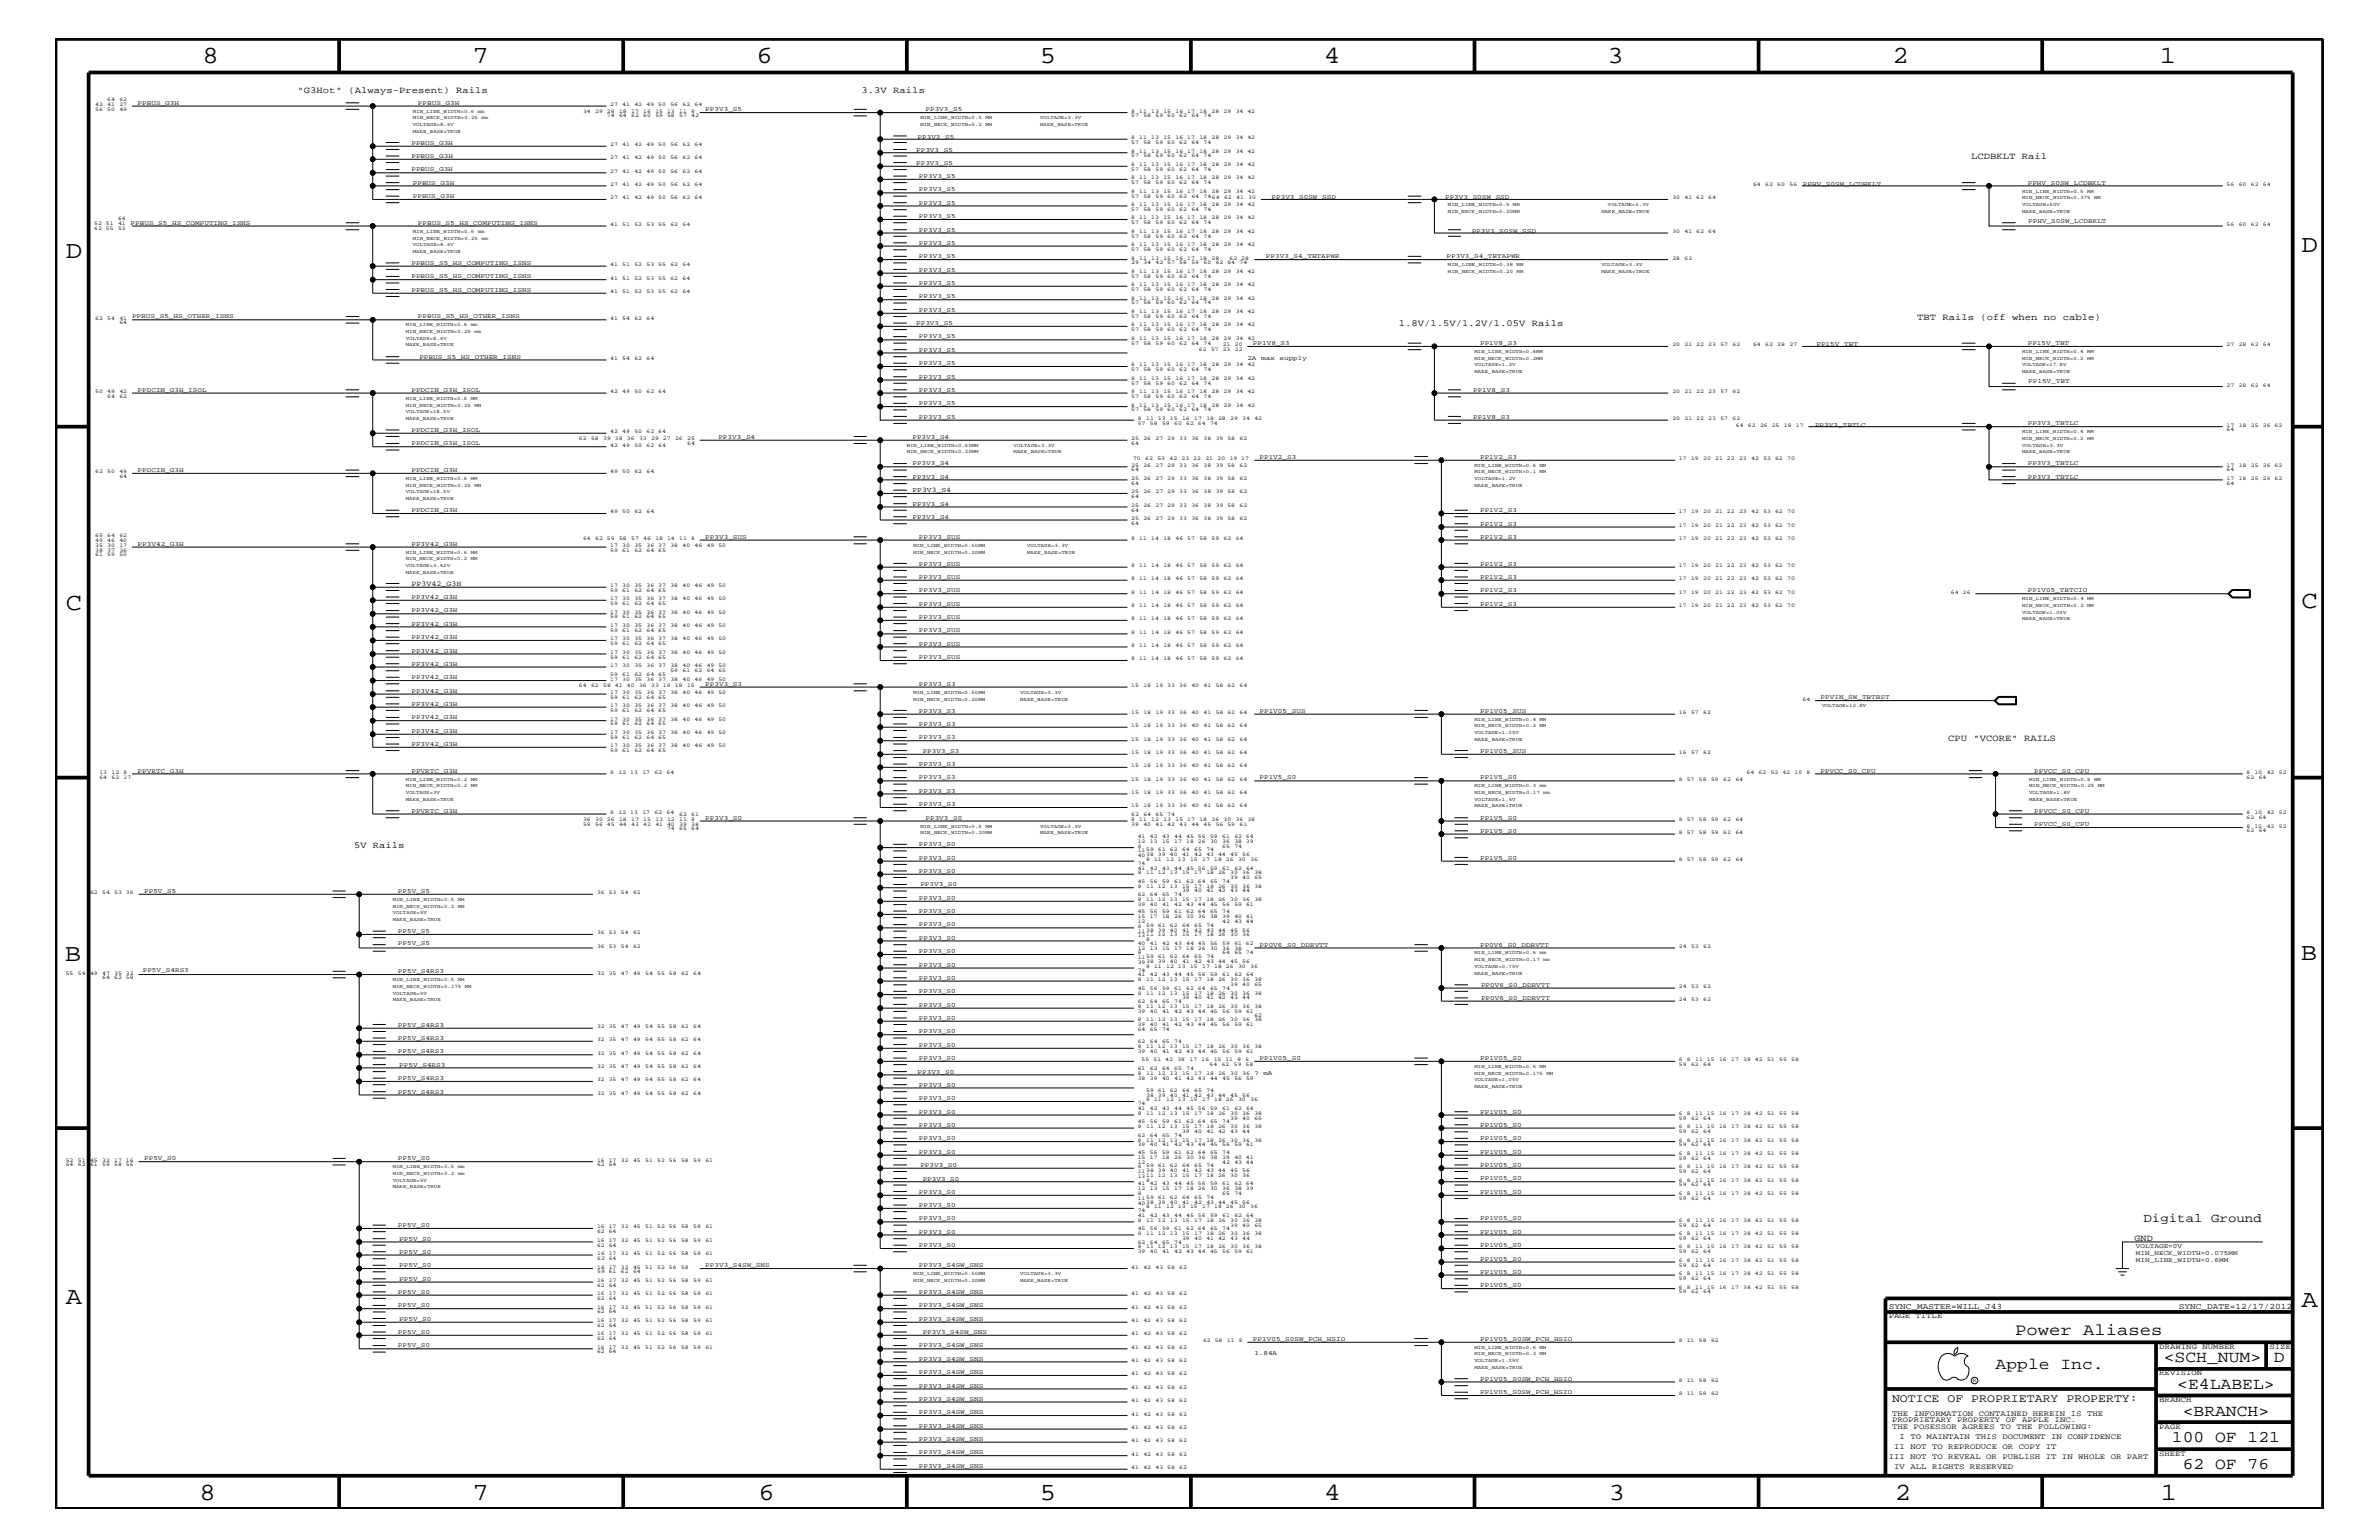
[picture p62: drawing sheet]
<svg xmlns="http://www.w3.org/2000/svg" width="432mm" height="279mm" viewBox="0 0 432 279" stroke-linecap="round" stroke-linejoin="round" font-family="sans-serif">
<defs><g id="words">
<g font-size="4.5">
<text x="36.7" y="11.5">8</text>
<text x="85.8" y="11.5">7</text>
<text x="137.3" y="11.5">6</text>
<text x="188.7" y="11.5">5</text>
<text x="240.3" y="11.5">4</text>
<text x="291.8" y="11.5">3</text>
<text x="343.5" y="11.5">2</text>
<text x="392" y="11.5">1</text>
<text x="11.9" y="46.8">D</text>
<text x="417.7" y="45.7">D</text>
<text x="11.9" y="110.6">C</text>
<text x="417.8" y="110.3">C</text>
<text x="11.8" y="174.3">B</text>
<text x="417.6" y="174.2">B</text>
<text x="11.9" y="236.7">A</text>
<text x="417.8" y="237.1">A</text>
<text x="36.2" y="272.1">8</text>
<text x="85.8" y="272.1">7</text>
<text x="137.7" y="272.1">6</text>
<text x="188.7" y="272.1">5</text>
<text x="240.4" y="272.1">4</text>
<text x="292" y="272.1">3</text>
<text x="343.9" y="272.1">2</text>
<text x="392.2" y="272.1">1</text>
</g>
<g font-size="3">
<text x="365.8" y="242.3">Power Aliases</text>
<text x="362.2" y="248.4">Apple Inc.</text>
<text x="392.7" y="247.1">&lt;SCH_NUM&gt;</text>
<text x="395.2" y="252">&lt;E4LABEL&gt;</text>
<text x="412.7" y="247.1">D</text>
<text x="396.2" y="256.8">&lt;BRANCH&gt;</text>
<text x="394.2" y="261.6">100 OF 121</text>
<text x="396.2" y="266.6">62 OF 76</text>
</g>
<text font-size="2.3" x="389" y="221.7">Digital Ground</text>
<text font-size="2.1" x="343.4" y="254.4">NOTICE OF PROPRIETARY PROPERTY:</text>
<g font-size="1.7">
<text x="54" y="16.8">&quot;G3Hot&quot; (Always-Present) Rails</text>
<text x="156.4" y="16.8">3.3V Rails</text>
<text x="357.8" y="28.9">LCDBKLT Rail</text>
<text x="253.9" y="59.2">1.8V/1.5V/1.2V/1.05V Rails</text>
<text x="348" y="58">TBT Rails (off when no cable)</text>
<text x="353.6" y="134.4">CPU &quot;VCORE&quot; RAILS</text>
<text x="64.3" y="153.8">5V Rails</text>
<text x="387.4" y="225.1">GND</text>
</g>
<g font-size="1.5">
<text x="342.8" y="237.4">SYNC_MASTER=WILL_J43</text>
<text x="395.5" y="237.4">SYNC_DATE=12/17/2012</text>
</g>
<g font-size="1.4">
<text x="74.7" y="106.3">PP3V42_G3H</text>
<text x="342.8" y="239.2">PAGE TITLE</text>
<text x="391.9" y="244.7">DRAWING NUMBER</text>
<text x="411.9" y="244.7">SIZE</text>
<text x="391.9" y="249.5">REVISION</text>
<text x="343.4" y="256.8">THE INFORMATION CONTAINED HEREIN IS THE</text>
<text x="391.9" y="254.4">BRANCH</text>
<text x="343.4" y="259.3">THE POSESSOR AGREES TO THE FOLLOWING:</text>
<text x="343.4" y="258">PROPRIETARY PROPERTY OF APPLE INC.</text>
<text x="343.8" y="262.9">II NOT TO REPRODUCE OR COPY IT</text>
<text x="344.8" y="261.1">I TO MAINTAIN THIS DOCUMENT IN CONFIDENCE</text>
<text x="391.9" y="259.3">PAGE</text>
<text x="342.8" y="264.7">III NOT TO REVEAL OR PUBLISH IT IN WHOLE OR PART</text>
<text x="343.8" y="266.6">IV ALL RIGHTS RESERVED</text>
<text x="391.9" y="264.1">SHEET</text>
</g>
<text font-size="1.3" x="165.6" y="89.3">PP3V3_S4</text>
<g font-size="1.2">
<text x="25" y="19">PPBUS_G3H</text>
<text x="75.9" y="19">PPBUS_G3H</text>
<text x="128" y="20.2">PP3V3_S5</text>
<text x="168" y="20.2">PP3V3_S5</text>
<text x="74.7" y="26.3">PPBUS_G3H</text>
<text x="74.7" y="28.6">PPBUS_G3H</text>
<text x="166.3" y="27.5">PP3V3_S5</text>
<text x="166.3" y="29.9">PP3V3_S5</text>
<text x="166.5" y="25.3">PP3V3_S5</text>
<text x="74.7" y="31.1">PPBUS_G3H</text>
<text x="74.9" y="33.6">PPBUS_G3H</text>
<text x="74.9" y="35.9">PPBUS_G3H</text>
<text x="166.8" y="32.3">PP3V3_S5</text>
<text x="166.8" y="34.7">PP3V3_S5</text>
<text x="327.2" y="33.7">PPHV_S0SW_LCDBKLT</text>
<text x="368" y="33.6">PPHV_S0SW_LCDBKLT</text>
<text x="23.7" y="40.8">PPBUS_S5_HS_COMPUTING_ISNS</text>
<text x="75.9" y="40.8">PPBUS_S5_HS_COMPUTING_ISNS</text>
<text x="166.8" y="37.2">PP3V3_S5</text>
<text x="166.8" y="39.6">PP3V3_S5</text>
<text x="230.8" y="36.2">PP3V3_S0SW_SSD</text>
<text x="262.3" y="36.2">PP3V3_S0SW_SSD</text>
<text x="368.1" y="40.4">PPHV_S0SW_LCDBKLT</text>
<text x="166.8" y="42">PP3V3_S5</text>
<text x="166.8" y="44.4">PP3V3_S5</text>
<text x="166.8" y="46.8">PP3V3_S5</text>
<text x="229.8" y="46.8">PP3V3_S4_TBTAPWR</text>
<text x="262.6" y="46.8">PP3V3_S4_TBTAPWR</text>
<text x="267.1" y="42.2">PP3V3_S0SW_SSD</text>
<text x="74.7" y="52.9">PPBUS_S5_HS_COMPUTING_ISNS</text>
<text x="74.7" y="48">PPBUS_S5_HS_COMPUTING_ISNS</text>
<text x="74.7" y="50.5">PPBUS_S5_HS_COMPUTING_ISNS</text>
<text x="166.8" y="49.3">PP3V3_S5</text>
<text x="166.8" y="51.7">PP3V3_S5</text>
<text x="24" y="57.8">PPBUS_S5_HS_OTHER_ISNS</text>
<text x="75.9" y="57.8">PPBUS_S5_HS_OTHER_ISNS</text>
<text x="166.3" y="59">PP3V3_S5</text>
<text x="166.8" y="56.6">PP3V3_S5</text>
<text x="166.8" y="54.1">PP3V3_S5</text>
<text x="76.1" y="65.1">PPBUS_S5_HS_OTHER_ISNS</text>
<text x="166.8" y="63.9">PP3V3_S5</text>
<text x="166.8" y="61.4">PP3V3_S5</text>
<text x="226.4" y="65.3">2A</text>
<text x="227.4" y="62.6">PP1V8_S3</text>
<text x="228.9" y="65.3">max</text>
<text x="232.2" y="65.3">supply</text>
<text x="268.6" y="62.6">PP1V8_S3</text>
<text x="329.7" y="62.9">PP15V_TBT</text>
<text x="368" y="62.6">PP15V_TBT</text>
<text x="25" y="71.1">PPDCIN_G3H_ISOL</text>
<text x="74.7" y="71.1">PPDCIN_G3H_ISOL</text>
<text x="166.8" y="66.2">PP3V3_S5</text>
<text x="166.8" y="68.7">PP3V3_S5</text>
<text x="166.8" y="71.1">PP3V3_S5</text>
<text x="267.4" y="71.1">PP1V8_S3</text>
<text x="368.1" y="69.5">PP15V_TBT</text>
<text x="166.8" y="76">PP3V3_S5</text>
<text x="166.8" y="73.5">PP3V3_S5</text>
<text x="267.4" y="76">PP1V8_S3</text>
<text x="329.4" y="77.4">PP3V3_TBTLC</text>
<text x="368" y="77.2">PP3V3_TBTLC</text>
<text x="74.7" y="78.3">PPDCIN_G3H_ISOL</text>
<text x="74.7" y="80.8">PPDCIN_G3H_ISOL</text>
<text x="130.4" y="79.6">PP3V3_S4</text>
<text x="165.6" y="79.6">PP3V3_S4</text>
<text x="228.6" y="83.3">PP1V2_S3</text>
<text x="268.6" y="83.3">PP1V2_S3</text>
<text x="25" y="85.6">PPDCIN_G3H</text>
<text x="74.7" y="85.6">PPDCIN_G3H</text>
<text x="165.6" y="84.4">PP3V3_S4</text>
<text x="165.6" y="86.9">PP3V3_S4</text>
<text x="368" y="86.9">PP3V3_TBTLC</text>
<text x="368" y="84.4">PP3V3_TBTLC</text>
<text x="74.7" y="92.9">PPDCIN_G3H</text>
<text x="165.6" y="91.7">PP3V3_S4</text>
<text x="165.6" y="94.2">PP3V3_S4</text>
<text x="268.6" y="92.9">PP1V2_S3</text>
<text x="268.6" y="95.4">PP1V2_S3</text>
<text x="25" y="99">PP3V42_G3H</text>
<text x="74.7" y="99">PP3V42_G3H</text>
<text x="128" y="97.7">PP3V3_SUS</text>
<text x="166.8" y="97.7">PP3V3_SUS</text>
<text x="268.6" y="97.7">PP1V2_S3</text>
<text x="166.8" y="107.5">PP3V3_SUS</text>
<text x="166.8" y="102.6">PP3V3_SUS</text>
<text x="166.8" y="105">PP3V3_SUS</text>
<text x="268.6" y="107.5">PP1V2_S3</text>
<text x="268.6" y="105">PP1V2_S3</text>
<text x="268.6" y="102.6">PP1V2_S3</text>
<text x="368" y="107.5">PP1V05_TBTCIO</text>
<text x="74.7" y="108.7">PP3V42_G3H</text>
<text x="74.7" y="111.1">PP3V42_G3H</text>
<text x="74.7" y="113.6">PP3V42_G3H</text>
<text x="166.8" y="109.9">PP3V3_SUS</text>
<text x="166.8" y="112.3">PP3V3_SUS</text>
<text x="268.6" y="109.9">PP1V2_S3</text>
<text x="74.7" y="118.4">PP3V42_G3H</text>
<text x="74.7" y="115.9">PP3V42_G3H</text>
<text x="166.8" y="117.2">PP3V3_SUS</text>
<text x="166.8" y="114.8">PP3V3_SUS</text>
<text x="166.8" y="119.6">PP3V3_SUS</text>
<text x="74.7" y="125.7">PP3V42_G3H</text>
<text x="74.7" y="123.2">PP3V42_G3H</text>
<text x="74.7" y="120.8">PP3V42_G3H</text>
<text x="128" y="124.4">PP3V3_S3</text>
<text x="166.8" y="124.4">PP3V3_S3</text>
<text x="74.7" y="128">PP3V42_G3H</text>
<text x="74.7" y="130.5">PP3V42_G3H</text>
<text x="166.8" y="131.7">PP3V3_S3</text>
<text x="166.8" y="129.3">PP3V3_S3</text>
<text x="228.6" y="129.3">PP1V05_SUS</text>
<text x="268.6" y="129.3">PP1V05_SUS</text>
<text x="330.5" y="126.9">PPVIN_SW_TBTBST</text>
<text x="74.7" y="135.3">PP3V42_G3H</text>
<text x="74.7" y="133">PP3V42_G3H</text>
<text x="166.8" y="134.1">PP3V3_S3</text>
<text x="167.5" y="136.6">PP3V3_S3</text>
<text x="268.6" y="136.6">PP1V05_SUS</text>
<text x="25" y="140.2">PPVRTC_G3H</text>
<text x="74.7" y="140.2">PPVRTC_G3H</text>
<text x="166.8" y="139">PP3V3_S3</text>
<text x="166.8" y="141.4">PP3V3_S3</text>
<text x="166.8" y="143.9">PP3V3_S3</text>
<text x="228.6" y="141.4">PP1V5_S0</text>
<text x="268.6" y="141.4">PP1V5_S0</text>
<text x="330.5" y="140.2">PPVCC_S0_CPU</text>
<text x="369.2" y="140.2">PPVCC_S0_CPU</text>
<text x="74.7" y="147.5">PPVRTC_G3H</text>
<text x="128" y="148.7">PP3V3_S0</text>
<text x="166.8" y="146.2">PP3V3_S3</text>
<text x="168" y="148.7">PP3V3_S0</text>
<text x="268.6" y="148.7">PP1V5_S0</text>
<text x="369.2" y="147.5">PPVCC_S0_CPU</text>
<text x="369.2" y="149.9">PPVCC_S0_CPU</text>
<text x="166.8" y="156">PP3V3_S0</text>
<text x="166.8" y="153.5">PP3V3_S0</text>
<text x="268.6" y="151.1">PP1V5_S0</text>
<text x="268.6" y="156">PP1V5_S0</text>
<text x="26.2" y="162">PP5V_S5</text>
<text x="72.2" y="162">PP5V_S5</text>
<text x="166.8" y="158.4">PP3V3_S0</text>
<text x="167" y="160.8">PP3V3_S0</text>
<text x="166.8" y="165.6">PP3V3_S0</text>
<text x="166.8" y="163.3">PP3V3_S0</text>
<text x="72.2" y="169.3">PP5V_S5</text>
<text x="72.2" y="171.4">PP5V_S5</text>
<text x="166.8" y="172.9">PP3V3_S0</text>
<text x="166.8" y="170.5">PP3V3_S0</text>
<text x="166.8" y="168.1">PP3V3_S0</text>
<text x="228.6" y="171.7">PP0V6_S0_DDRVTT</text>
<text x="268.6" y="171.7">PP0V6_S0_DDRVTT</text>
<text x="25.9" y="176.4">PP5V_S4RS3</text>
<text x="72.2" y="176.6">PP5V_S4RS3</text>
<text x="166.8" y="177.7">PP3V3_S0</text>
<text x="166.8" y="175.4">PP3V3_S0</text>
<text x="268.8" y="179">PP0V6_S0_DDRVTT</text>
<text x="166.8" y="182.7">PP3V3_S0</text>
<text x="166.8" y="185">PP3V3_S0</text>
<text x="166.8" y="180.2">PP3V3_S0</text>
<text x="268.8" y="181.4">PP0V6_S0_DDRVTT</text>
<text x="72.2" y="186.3">PP5V_S4RS3</text>
<text x="72.2" y="188.7">PP5V_S4RS3</text>
<text x="72.2" y="191.1">PP5V_S4RS3</text>
<text x="166.8" y="189.9">PP3V3_S0</text>
<text x="166.8" y="187.5">PP3V3_S0</text>
<text x="72.2" y="195.9">PP5V_S4RS3</text>
<text x="72.5" y="193.6">PP5V_S4RS3</text>
<text x="166.5" y="194.9">PP3V3_S0</text>
<text x="166.8" y="192.3">PP3V3_S0</text>
<text x="166.8" y="197.2">PP3V3_S0</text>
<text x="227.7" y="195">? mA</text>
<text x="228.6" y="192.3">PP1V05_S0</text>
<text x="268.6" y="192.3">PP1V05_S0</text>
<text x="72.2" y="198.4">PP5V_S4RS3</text>
<text x="166.8" y="202">PP3V3_S0</text>
<text x="166.8" y="199.6">PP3V3_S0</text>
<text x="268.6" y="202">PP1V05_S0</text>
<text x="166.8" y="209.3">PP3V3_S0</text>
<text x="166.8" y="206.9">PP3V3_S0</text>
<text x="166.8" y="204.4">PP3V3_S0</text>
<text x="268.6" y="206.9">PP1V05_S0</text>
<text x="268.6" y="209.3">PP1V05_S0</text>
<text x="268.6" y="204.4">PP1V05_S0</text>
<text x="26.2" y="210.5">PP5V_S0</text>
<text x="72.2" y="210.5">PP5V_S0</text>
<text x="167" y="211.7">PP3V3_S0</text>
<text x="167.5" y="214.2">PP3V3_S0</text>
<text x="268.6" y="214.2">PP1V05_S0</text>
<text x="268.6" y="211.7">PP1V05_S0</text>
<text x="166.8" y="221.4">PP3V3_S0</text>
<text x="166.8" y="219">PP3V3_S0</text>
<text x="166.8" y="216.6">PP3V3_S0</text>
<text x="268.6" y="221.4">PP1V05_S0</text>
<text x="268.6" y="216.6">PP1V05_S0</text>
<text x="72.2" y="222.6">PP5V_S0</text>
<text x="72.5" y="227.5">PP5V_S0</text>
<text x="72.5" y="225.1">PP5V_S0</text>
<text x="166.8" y="226.3">PP3V3_S0</text>
<text x="166.8" y="223.9">PP3V3_S0</text>
<text x="268.6" y="226.3">PP1V05_S0</text>
<text x="268.6" y="223.9">PP1V05_S0</text>
<text x="387.7" y="227.7">MIN_NECK_WIDTH=0.075MM</text>
<text x="387.7" y="226.5">VOLTAGE=0V</text>
<text x="72.5" y="229.9">PP5V_S0</text>
<text x="72.5" y="232.4">PP5V_S0</text>
<text x="128" y="229.9">PP3V3_S4SW_SNS</text>
<text x="166.8" y="229.9">PP3V3_S4SW_SNS</text>
<text x="268.6" y="228.7">PP1V05_S0</text>
<text x="268.6" y="231.1">PP1V05_S0</text>
<text x="268.6" y="233.5">PP1V05_S0</text>
<text x="387.7" y="229">MIN_LINE_WIDTH=0.6MM</text>
<text x="72.2" y="237.2">PP5V_S0</text>
<text x="72.2" y="234.7">PP5V_S0</text>
<text x="72.5" y="239.6">PP5V_S0</text>
<text x="166.8" y="234.7">PP3V3_S4SW_SNS</text>
<text x="166.8" y="237.2">PP3V3_S4SW_SNS</text>
<text x="166.8" y="239.6">PP3V3_S4SW_SNS</text>
<text x="72.2" y="244.5">PP5V_S0</text>
<text x="72.2" y="242">PP5V_S0</text>
<text x="166.8" y="244.5">PP3V3_S4SW_SNS</text>
<text x="167.5" y="242.1">PP3V3_S4SW_SNS</text>
<text x="227.4" y="243.3">PP1V05_S0SW_PCH_HSIO</text>
<text x="227.7" y="245.9">1.84A</text>
<text x="268.6" y="243.3">PP1V05_S0SW_PCH_HSIO</text>
<text x="166.8" y="249.3">PP3V3_S4SW_SNS</text>
<text x="166.8" y="246.9">PP3V3_S4SW_SNS</text>
<text x="166.8" y="251.7">PP3V3_S4SW_SNS</text>
<text x="268.6" y="250.6">PP1V05_S0SW_PCH_HSIO</text>
<text x="166.8" y="256.6">PP3V3_S4SW_SNS</text>
<text x="166.8" y="254.2">PP3V3_S4SW_SNS</text>
<text x="268.6" y="252.9">PP1V05_S0SW_PCH_HSIO</text>
<text x="166.8" y="263.8">PP3V3_S4SW_SNS</text>
<text x="166.8" y="261.4">PP3V3_S4SW_SNS</text>
<text x="166.8" y="259">PP3V3_S4SW_SNS</text>
<text x="166.8" y="266.3">PP3V3_S4SW_SNS</text>
</g>
<g font-size="1">
<text x="17.3" y="19.2">42</text>
<text x="17.3" y="20.1">56</text>
<text x="19.5" y="19.2">41</text>
<text x="19.5" y="20.1">50</text>
<text x="19.5" y="18.3">64</text>
<text x="21.7" y="19.2">27</text>
<text x="21.7" y="20.1">49</text>
<text x="21.7" y="18.3">62</text>
<text x="105.8" y="20.4">34</text>
<text x="108" y="20.4">29 28</text>
<text x="110.2" y="21.3">74</text>
<text x="110.7" y="19.2">27</text>
<text x="112.4" y="21.3">64</text>
<text x="112.4" y="20.4">18</text>
<text x="113" y="19.2">41</text>
<text x="114.6" y="21.3">62</text>
<text x="114.6" y="20.4">17</text>
<text x="115.2" y="19.2">42</text>
<text x="116.8" y="21.3">60</text>
<text x="116.8" y="20.4">16</text>
<text x="117.4" y="19.2">49 50</text>
<text x="119" y="21.3">59 58</text>
<text x="119" y="20.4">15 13</text>
<text x="121.7" y="19.2">56</text>
<text x="123.3" y="21.3">57</text>
<text x="123.3" y="20.4">11</text>
<text x="123.9" y="19.2">62</text>
<text x="125.5" y="21.3">42</text>
<text x="125.5" y="20.4">8</text>
<text x="126.1" y="19.2">64</text>
<text x="205.3" y="20.4">8</text>
<text x="205.3" y="21.3">57</text>
<text x="206.8" y="20.4">11</text>
<text x="207.5" y="21.3">58</text>
<text x="209" y="20.4">13</text>
<text x="209.7" y="21.3">59 60</text>
<text x="211.2" y="20.4">15</text>
<text x="213.4" y="20.4">16 17</text>
<text x="214" y="21.3">62</text>
<text x="216.2" y="21.3">64</text>
<text x="217.7" y="20.4">18</text>
<text x="218.5" y="21.3">74</text>
<text x="219.9" y="20.4">28</text>
<text x="222.1" y="20.4">29</text>
<text x="224.3" y="20.4">34 42</text>
<text x="110.7" y="26.5">27</text>
<text x="110.8" y="28.9">27</text>
<text x="113" y="26.5">41</text>
<text x="113" y="28.9">41</text>
<text x="115.2" y="26.5">42</text>
<text x="115.2" y="28.9">42</text>
<text x="117.4" y="26.5">49 50</text>
<text x="117.4" y="28.9">49 50</text>
<text x="121.7" y="26.5">56</text>
<text x="121.7" y="28.9">56</text>
<text x="123.9" y="26.5">62</text>
<text x="123.9" y="28.9">62</text>
<text x="126.1" y="26.5">64</text>
<text x="126.1" y="28.9">64</text>
<text x="205.3" y="27.7">8</text>
<text x="205.3" y="25.3">8</text>
<text x="205.3" y="28.6">57</text>
<text x="205.3" y="26.2">57</text>
<text x="206.8" y="27.7">11</text>
<text x="206.8" y="25.3">11</text>
<text x="207.5" y="28.6">58</text>
<text x="207.5" y="26.2">58</text>
<text x="209" y="27.7">13</text>
<text x="209" y="25.3">13</text>
<text x="209.7" y="28.6">59 60</text>
<text x="209.7" y="26.2">59 60</text>
<text x="211.2" y="27.7">15</text>
<text x="211.2" y="25.3">15</text>
<text x="213.4" y="27.7">16 17</text>
<text x="213.4" y="25.3">16 17</text>
<text x="214" y="28.6">62</text>
<text x="214" y="26.2">62</text>
<text x="216.2" y="28.6">64</text>
<text x="216.2" y="26.2">64</text>
<text x="217.7" y="27.7">18</text>
<text x="217.7" y="25.3">18</text>
<text x="218.5" y="28.6">74</text>
<text x="218.5" y="26.2">74</text>
<text x="219.9" y="27.7">28</text>
<text x="219.9" y="25.3">28</text>
<text x="222.1" y="27.7">29</text>
<text x="222.1" y="25.3">29</text>
<text x="224.3" y="27.7">34 42</text>
<text x="224.3" y="25.3">34 42</text>
<text x="110.8" y="31.4">27</text>
<text x="110.8" y="33.7">27</text>
<text x="113" y="31.4">41</text>
<text x="113" y="33.7">41</text>
<text x="115.2" y="31.4">42</text>
<text x="115.2" y="33.7">42</text>
<text x="117.4" y="31.4">49 50</text>
<text x="117.4" y="33.7">49 50</text>
<text x="121.7" y="31.4">56</text>
<text x="121.7" y="33.7">56</text>
<text x="123.9" y="31.4">62</text>
<text x="123.9" y="33.7">62</text>
<text x="126.1" y="31.4">64</text>
<text x="126.1" y="33.7">64</text>
<text x="205.3" y="30.2">8</text>
<text x="205.3" y="32.5">8</text>
<text x="205.3" y="35">8</text>
<text x="205.3" y="31">57</text>
<text x="205.3" y="33.4">57</text>
<text x="205.3" y="35.8">57</text>
<text x="206.8" y="30.2">11</text>
<text x="206.8" y="32.5">11</text>
<text x="206.8" y="35">11</text>
<text x="207.5" y="31">58</text>
<text x="207.5" y="33.4">58</text>
<text x="207.5" y="35.8">58</text>
<text x="209" y="30.2">13</text>
<text x="209" y="32.5">13</text>
<text x="209" y="35">13</text>
<text x="209.7" y="31">59 60</text>
<text x="209.7" y="33.4">59 60</text>
<text x="209.7" y="35.8">59 60</text>
<text x="211.2" y="30.2">15</text>
<text x="211.2" y="32.5">15</text>
<text x="211.2" y="35">15</text>
<text x="213.4" y="30.2">16 17</text>
<text x="213.4" y="32.5">16 17</text>
<text x="213.4" y="35">16 17</text>
<text x="214" y="31">62</text>
<text x="214" y="33.4">62</text>
<text x="214" y="35.8">62</text>
<text x="216.2" y="31">64</text>
<text x="216.2" y="33.4">64</text>
<text x="216.2" y="35.8">64</text>
<text x="217.7" y="30.2">18</text>
<text x="217.7" y="32.5">18</text>
<text x="217.7" y="35">18</text>
<text x="218.5" y="31">74</text>
<text x="218.5" y="33.4">74</text>
<text x="218.5" y="35.8">74</text>
<text x="219.9" y="30.2">28</text>
<text x="219.9" y="32.5">28</text>
<text x="219.9" y="35">28</text>
<text x="222.1" y="30.2">29</text>
<text x="222.1" y="32.5">29</text>
<text x="222.1" y="35">29</text>
<text x="224.3" y="30.2">34 42</text>
<text x="224.3" y="32.5">34 42</text>
<text x="224.3" y="35">34 42</text>
<text x="318.2" y="33.7">64</text>
<text x="320.4" y="33.7">62</text>
<text x="322.6" y="33.7">60</text>
<text x="324.8" y="33.7">56</text>
<text x="404.1" y="33.7">56</text>
<text x="406.3" y="33.7">60</text>
<text x="408.5" y="33.7">62</text>
<text x="410.7" y="33.7">64</text>
<text x="17.1" y="40.8">52 51</text>
<text x="17.1" y="41.7">62 55</text>
<text x="21.4" y="40.8">41</text>
<text x="21.4" y="41.7">53</text>
<text x="21.4" y="39.9">64</text>
<text x="110.7" y="41">41</text>
<text x="110.8" y="36.2">27</text>
<text x="113" y="41">51</text>
<text x="113" y="36.2">41</text>
<text x="115.2" y="41">52</text>
<text x="115.2" y="36.2">42</text>
<text x="117.4" y="41">53 55</text>
<text x="117.4" y="36.2">49 50</text>
<text x="121.7" y="41">62</text>
<text x="121.7" y="36.2">56</text>
<text x="123.9" y="41">64</text>
<text x="123.9" y="36.2">62</text>
<text x="126.1" y="36.2">64</text>
<text x="205.3" y="37.4">8</text>
<text x="205.3" y="39.8">8</text>
<text x="205.3" y="38.3">57</text>
<text x="205.3" y="40.7">57</text>
<text x="206.8" y="37.4">11</text>
<text x="206.8" y="39.8">11</text>
<text x="207.5" y="38.3">58</text>
<text x="207.5" y="40.7">58</text>
<text x="209" y="37.4">13</text>
<text x="209" y="39.8">13</text>
<text x="209.7" y="38.3">59 60</text>
<text x="209.7" y="40.7">59 60</text>
<text x="211.2" y="37.4">15</text>
<text x="211.2" y="39.8">15</text>
<text x="213.4" y="37.4">16 17</text>
<text x="213.4" y="39.8">16 17</text>
<text x="214" y="38.3">62</text>
<text x="214" y="40.7">62</text>
<text x="216.2" y="38.3">64</text>
<text x="216.2" y="40.7">64</text>
<text x="217.7" y="37.4">18</text>
<text x="217.7" y="39.8">18</text>
<text x="218.5" y="38.3">74</text>
<text x="218.5" y="40.7">74</text>
<text x="219.9" y="37.4">28</text>
<text x="219.9" y="39.8">28</text>
<text x="220" y="36.2">64</text>
<text x="222.1" y="37.4">29</text>
<text x="222.1" y="39.8">29</text>
<text x="222.2" y="36.2">62</text>
<text x="224.3" y="37.4">34 42</text>
<text x="224.3" y="39.8">34 42</text>
<text x="224.4" y="36.2">41</text>
<text x="226.6" y="36.2">30</text>
<text x="303.5" y="36.2">30</text>
<text x="305.7" y="36.2">41 62</text>
<text x="310.1" y="36.2">64</text>
<text x="404.1" y="41">56</text>
<text x="406.3" y="41">60</text>
<text x="408.5" y="41">62</text>
<text x="410.7" y="41">64</text>
<text x="205.3" y="42.3">8</text>
<text x="205.3" y="44.6">8</text>
<text x="205.3" y="47.1">8</text>
<text x="205.3" y="43.1">57</text>
<text x="205.3" y="45.6">57</text>
<text x="205.3" y="47.9">29</text>
<text x="206.8" y="42.3">11</text>
<text x="206.8" y="44.6">11</text>
<text x="206.8" y="47.1">11</text>
<text x="207.5" y="43.1">58</text>
<text x="207.5" y="45.6">58</text>
<text x="207.5" y="47.9">34</text>
<text x="209" y="42.3">13</text>
<text x="209" y="44.6">13</text>
<text x="209" y="47.1">13</text>
<text x="209.7" y="43.1">59 60</text>
<text x="209.7" y="45.6">59 60</text>
<text x="209.7" y="47.9">42 57</text>
<text x="211.2" y="42.3">15</text>
<text x="211.2" y="44.6">15</text>
<text x="211.2" y="47.1">15</text>
<text x="213.4" y="42.3">16 17</text>
<text x="213.4" y="44.6">16 17</text>
<text x="213.4" y="47.1">16 17</text>
<text x="214" y="43.1">62</text>
<text x="214" y="45.6">62</text>
<text x="214" y="47.9">58</text>
<text x="216.2" y="43.1">64</text>
<text x="216.2" y="45.6">64</text>
<text x="216.2" y="47.9">59</text>
<text x="217.7" y="42.3">18</text>
<text x="217.7" y="44.6">18</text>
<text x="217.7" y="47.1">18</text>
<text x="218.5" y="43.1">74</text>
<text x="218.5" y="45.6">74</text>
<text x="218.5" y="47.9">60</text>
<text x="219.9" y="42.3">28</text>
<text x="219.9" y="44.6">28</text>
<text x="219.9" y="47.1">28</text>
<text x="220.7" y="47.9">62 64</text>
<text x="222.1" y="42.3">29</text>
<text x="222.1" y="44.6">29</text>
<text x="223.2" y="47.1">62 28</text>
<text x="224.3" y="42.3">34 42</text>
<text x="224.3" y="44.6">34 42</text>
<text x="225" y="47.9">74</text>
<text x="303.5" y="47.1">28</text>
<text x="303.5" y="42.3">30</text>
<text x="305.7" y="47.1">62</text>
<text x="305.7" y="42.3">41 62</text>
<text x="310.1" y="42.3">64</text>
<text x="110.7" y="50.7">41</text>
<text x="110.8" y="53.2">41</text>
<text x="110.8" y="48.3">41</text>
<text x="113" y="50.7">51</text>
<text x="113" y="53.2">51</text>
<text x="113" y="48.3">51</text>
<text x="115.2" y="50.7">52</text>
<text x="115.2" y="53.2">52</text>
<text x="115.2" y="48.3">52</text>
<text x="117.4" y="50.7">53 55</text>
<text x="117.4" y="53.2">53 55</text>
<text x="117.4" y="48.3">53 55</text>
<text x="121.7" y="50.7">62</text>
<text x="121.7" y="53.2">62</text>
<text x="121.7" y="48.3">62</text>
<text x="123.9" y="50.7">64</text>
<text x="123.9" y="53.2">64</text>
<text x="123.9" y="48.3">64</text>
<text x="205.3" y="49.6">8</text>
<text x="205.3" y="51.9">8</text>
<text x="205.3" y="50.4">57</text>
<text x="205.3" y="52.9">57</text>
<text x="206.8" y="49.6">11</text>
<text x="206.8" y="51.9">11</text>
<text x="207.5" y="50.4">58</text>
<text x="207.5" y="52.9">58</text>
<text x="209" y="49.6">13</text>
<text x="209" y="51.9">13</text>
<text x="209.7" y="50.4">59 60</text>
<text x="209.7" y="52.9">59 60</text>
<text x="211.2" y="49.6">15</text>
<text x="211.2" y="51.9">15</text>
<text x="213.4" y="49.6">16 17</text>
<text x="213.4" y="51.9">16 17</text>
<text x="214" y="50.4">62</text>
<text x="214" y="52.9">62</text>
<text x="216.2" y="50.4">64</text>
<text x="216.2" y="52.9">64</text>
<text x="217.7" y="49.6">18</text>
<text x="217.7" y="51.9">18</text>
<text x="218.5" y="50.4">74</text>
<text x="218.5" y="52.9">74</text>
<text x="219.9" y="49.6">28</text>
<text x="219.9" y="51.9">28</text>
<text x="222.1" y="49.6">29</text>
<text x="222.1" y="51.9">29</text>
<text x="224.3" y="49.6">34 42</text>
<text x="224.3" y="51.9">34 42</text>
<text x="17.3" y="58">62</text>
<text x="19.5" y="58">54</text>
<text x="21.7" y="58">41</text>
<text x="21.7" y="58.9">64</text>
<text x="110.7" y="58">41</text>
<text x="113" y="58">54</text>
<text x="115.2" y="58">62</text>
<text x="117.4" y="58">64</text>
<text x="205.3" y="59.2">8</text>
<text x="205.3" y="56.8">8</text>
<text x="205.3" y="54.4">8</text>
<text x="205.3" y="57.7">57</text>
<text x="205.3" y="55.2">57</text>
<text x="206.8" y="59.2">11</text>
<text x="206.8" y="56.8">11</text>
<text x="206.8" y="54.4">11</text>
<text x="207.5" y="57.7">58</text>
<text x="207.5" y="55.2">58</text>
<text x="209" y="59.2">13</text>
<text x="209" y="56.8">13</text>
<text x="209" y="54.4">13</text>
<text x="209.7" y="57.7">59 60</text>
<text x="209.7" y="55.2">59 60</text>
<text x="211.2" y="59.2">15</text>
<text x="211.2" y="56.8">15</text>
<text x="211.2" y="54.4">15</text>
<text x="213.4" y="59.2">16 17</text>
<text x="213.4" y="56.8">16 17</text>
<text x="213.4" y="54.4">16 17</text>
<text x="214" y="57.7">62</text>
<text x="214" y="55.2">62</text>
<text x="216.2" y="57.7">64</text>
<text x="216.2" y="55.2">64</text>
<text x="217.7" y="59.2">18</text>
<text x="217.7" y="56.8">18</text>
<text x="217.7" y="54.4">18</text>
<text x="218.5" y="57.7">74</text>
<text x="218.5" y="55.2">74</text>
<text x="219.9" y="59.2">28</text>
<text x="219.9" y="56.8">28</text>
<text x="219.9" y="54.4">28</text>
<text x="222.1" y="59.2">29</text>
<text x="222.1" y="56.8">29</text>
<text x="222.1" y="54.4">29</text>
<text x="224.3" y="59.2">34 42</text>
<text x="224.3" y="56.8">34 42</text>
<text x="224.3" y="54.4">34 42</text>
<text x="110.7" y="65.3">41</text>
<text x="113" y="65.3">54</text>
<text x="115.2" y="65.3">62</text>
<text x="117.4" y="65.3">64</text>
<text x="205.3" y="61.7">8</text>
<text x="205.3" y="62.5">57</text>
<text x="205.3" y="60.1">57</text>
<text x="206.8" y="61.7">11</text>
<text x="207.5" y="62.5">58</text>
<text x="207.5" y="60.1">58</text>
<text x="209" y="61.7">13</text>
<text x="209.7" y="62.5">59 60</text>
<text x="209.7" y="60.1">59 60</text>
<text x="211.2" y="61.7">15</text>
<text x="213.4" y="61.7">16 17</text>
<text x="214" y="62.5">62</text>
<text x="214" y="60.1">62</text>
<text x="216.2" y="62.5">64</text>
<text x="216.2" y="60.1">64</text>
<text x="217.6" y="63.7">62</text>
<text x="217.7" y="61.7">18</text>
<text x="218.5" y="62.5">74</text>
<text x="218.5" y="60.1">74</text>
<text x="219.8" y="63.7">57 23</text>
<text x="219.9" y="61.7">28</text>
<text x="221.9" y="62.9">21</text>
<text x="222.1" y="61.7">29</text>
<text x="224.1" y="62.9">20</text>
<text x="224.1" y="63.7">22</text>
<text x="224.3" y="61.7">34 42</text>
<text x="303.5" y="62.9">20</text>
<text x="305.7" y="62.9">21 22</text>
<text x="310.1" y="62.9">23</text>
<text x="312.3" y="62.9">57</text>
<text x="314.5" y="62.9">62</text>
<text x="318.2" y="62.9">64</text>
<text x="320.4" y="62.9">62</text>
<text x="322.6" y="62.9">28</text>
<text x="324.8" y="62.9">27</text>
<text x="404.1" y="62.9">27</text>
<text x="406.3" y="62.9">28</text>
<text x="408.5" y="62.9">62</text>
<text x="410.7" y="62.9">64</text>
<text x="17.3" y="71.3">50</text>
<text x="19.5" y="71.3">49</text>
<text x="21.7" y="71.3">42</text>
<text x="110.7" y="71.3">42</text>
<text x="113" y="71.3">49</text>
<text x="115.2" y="71.3">50</text>
<text x="117.4" y="71.3">62 64</text>
<text x="205.3" y="66.5">8</text>
<text x="205.3" y="68.9">8</text>
<text x="205.3" y="71.3">8</text>
<text x="205.3" y="67.3">57</text>
<text x="205.3" y="69.8">57</text>
<text x="206.8" y="66.5">11</text>
<text x="206.8" y="68.9">11</text>
<text x="206.8" y="71.3">11</text>
<text x="207.5" y="67.3">58</text>
<text x="207.5" y="69.8">58</text>
<text x="209" y="66.5">13</text>
<text x="209" y="68.9">13</text>
<text x="209" y="71.3">13</text>
<text x="209.7" y="67.3">59 60</text>
<text x="209.7" y="69.8">59 60</text>
<text x="211.2" y="66.5">15</text>
<text x="211.2" y="68.9">15</text>
<text x="211.2" y="71.3">15</text>
<text x="213.4" y="66.5">16 17</text>
<text x="213.4" y="68.9">16 17</text>
<text x="213.4" y="71.3">16 17</text>
<text x="214" y="67.3">62</text>
<text x="214" y="69.8">62</text>
<text x="216.2" y="67.3">64</text>
<text x="216.2" y="69.8">64</text>
<text x="217.7" y="66.5">18</text>
<text x="217.7" y="68.9">18</text>
<text x="217.7" y="71.3">18</text>
<text x="218.5" y="67.3">74</text>
<text x="218.5" y="69.8">74</text>
<text x="219.9" y="66.5">28</text>
<text x="219.9" y="68.9">28</text>
<text x="219.9" y="71.3">28</text>
<text x="222.1" y="66.5">29</text>
<text x="222.1" y="68.9">29</text>
<text x="222.1" y="71.3">29</text>
<text x="224.3" y="66.5">34 42</text>
<text x="224.3" y="68.9">34 42</text>
<text x="224.3" y="71.3">34 42</text>
<text x="303.5" y="71.3">20</text>
<text x="305.7" y="71.3">21 22</text>
<text x="310.1" y="71.3">23</text>
<text x="312.3" y="71.3">57</text>
<text x="314.5" y="71.3">62</text>
<text x="404.1" y="70.1">27</text>
<text x="406.3" y="70.1">28</text>
<text x="408.5" y="70.1">62</text>
<text x="410.7" y="70.1">64</text>
<text x="19.5" y="72.2">64</text>
<text x="21.7" y="72.2">62</text>
<text x="205.3" y="73.8">8</text>
<text x="205.3" y="74.6">57</text>
<text x="205.3" y="72.2">57</text>
<text x="206.5" y="76.2">8</text>
<text x="206.5" y="77.1">57</text>
<text x="206.8" y="73.8">11</text>
<text x="207.5" y="74.6">58</text>
<text x="207.5" y="72.2">58</text>
<text x="208" y="76.2">11 13</text>
<text x="208.7" y="77.1">58</text>
<text x="209" y="73.8">13</text>
<text x="209.7" y="74.6">59 60</text>
<text x="209.7" y="72.2">59 60</text>
<text x="210.9" y="77.1">59</text>
<text x="211.2" y="73.8">15</text>
<text x="212.4" y="76.2">15</text>
<text x="213.1" y="77.1">60</text>
<text x="213.4" y="73.8">16 17</text>
<text x="214" y="74.6">62</text>
<text x="214" y="72.2">62</text>
<text x="214.6" y="76.2">16</text>
<text x="215.3" y="77.1">62 64</text>
<text x="216.2" y="74.6">64</text>
<text x="216.2" y="72.2">64</text>
<text x="216.8" y="76.2">17</text>
<text x="217.7" y="73.8">18</text>
<text x="218.5" y="74.6">74</text>
<text x="218.5" y="72.2">74</text>
<text x="219" y="76.2">18 28</text>
<text x="219.6" y="77.1">74</text>
<text x="219.9" y="73.8">28</text>
<text x="222.1" y="73.8">29</text>
<text x="223.3" y="76.2">29</text>
<text x="224.3" y="73.8">34 42</text>
<text x="225.5" y="76.2">34</text>
<text x="227.7" y="76.2">42</text>
<text x="303.5" y="76.2">20</text>
<text x="305.7" y="76.2">21 22</text>
<text x="310.1" y="76.2">23</text>
<text x="312.3" y="76.2">57</text>
<text x="314.5" y="76.2">62</text>
<text x="315.1" y="77.4">64</text>
<text x="317.3" y="77.4">62</text>
<text x="319.5" y="77.4">26 25</text>
<text x="323.8" y="77.4">18</text>
<text x="326" y="77.4">17</text>
<text x="404.1" y="77.4">17</text>
<text x="406.3" y="77.4">18</text>
<text x="408.5" y="77.4">25</text>
<text x="410.7" y="77.4">26 62</text>
<text x="105.1" y="79.9">62</text>
<text x="107.3" y="79.9">58</text>
<text x="109.5" y="79.9">39 38</text>
<text x="110.7" y="78.6">42</text>
<text x="110.7" y="81.1">42</text>
<text x="113" y="78.6">49</text>
<text x="113" y="81.1">49</text>
<text x="113.8" y="79.9">36</text>
<text x="115.2" y="78.6">50</text>
<text x="115.2" y="81.1">50</text>
<text x="116" y="79.9">33</text>
<text x="117.4" y="78.6">62 64</text>
<text x="117.4" y="81.1">62 64</text>
<text x="118.2" y="79.9">29 27</text>
<text x="122.5" y="79.9">26</text>
<text x="124.7" y="79.9">25</text>
<text x="124.7" y="80.7">64</text>
<text x="205.3" y="79.9">25</text>
<text x="205.3" y="80.7">64</text>
<text x="205.7" y="83.5">70</text>
<text x="207.5" y="79.9">26</text>
<text x="207.9" y="83.5">62</text>
<text x="209.7" y="79.9">27 29</text>
<text x="210.1" y="83.5">53</text>
<text x="212.3" y="83.5">42</text>
<text x="214" y="79.9">33</text>
<text x="214.5" y="83.5">23 22</text>
<text x="216.2" y="79.9">36</text>
<text x="218.5" y="79.9">38</text>
<text x="218.8" y="83.5">21</text>
<text x="220.7" y="79.9">39 58</text>
<text x="221" y="83.5">20</text>
<text x="223.2" y="83.5">19 17</text>
<text x="225" y="79.9">62</text>
<text x="304.7" y="83.5">17</text>
<text x="306.9" y="83.5">19</text>
<text x="309.1" y="83.5">20</text>
<text x="311.3" y="83.5">21 22</text>
<text x="315.7" y="83.5">23</text>
<text x="317.9" y="83.5">42</text>
<text x="320.1" y="83.5">53 62</text>
<text x="324.4" y="83.5">70</text>
<text x="404.1" y="78.3">64</text>
<text x="17.3" y="85.9">62</text>
<text x="19.5" y="85.9">50</text>
<text x="21.7" y="85.9">49</text>
<text x="21.7" y="86.7">64</text>
<text x="110.8" y="85.9">49</text>
<text x="113" y="85.9">50</text>
<text x="115.2" y="85.9">62</text>
<text x="117.4" y="85.9">64</text>
<text x="205.3" y="87.1">25</text>
<text x="205.3" y="88">64</text>
<text x="205.3" y="84.7">25</text>
<text x="205.3" y="85.5">64</text>
<text x="205.3" y="89.5">25</text>
<text x="207.5" y="87.1">26</text>
<text x="207.5" y="84.7">26</text>
<text x="207.5" y="89.5">26</text>
<text x="209.7" y="87.1">27 29</text>
<text x="209.7" y="84.7">27 29</text>
<text x="209.7" y="89.5">27 29</text>
<text x="214" y="87.1">33</text>
<text x="214" y="84.7">33</text>
<text x="214" y="89.5">33</text>
<text x="216.2" y="87.1">36</text>
<text x="216.2" y="84.7">36</text>
<text x="216.2" y="89.5">36</text>
<text x="218.5" y="87.1">38</text>
<text x="218.5" y="84.7">38</text>
<text x="218.5" y="89.5">38</text>
<text x="220.7" y="87.1">39 58</text>
<text x="220.7" y="84.7">39 58</text>
<text x="220.7" y="89.5">39 58</text>
<text x="225" y="87.1">62</text>
<text x="225" y="84.7">62</text>
<text x="225" y="89.5">62</text>
<text x="404.1" y="87.1">17</text>
<text x="404.1" y="88">64</text>
<text x="404.1" y="84.7">17</text>
<text x="404.1" y="85.5">64</text>
<text x="406.3" y="87.1">18</text>
<text x="406.3" y="84.7">18</text>
<text x="408.5" y="87.1">25</text>
<text x="408.5" y="84.7">25</text>
<text x="410.7" y="87.1">26 62</text>
<text x="410.7" y="84.7">26 62</text>
<text x="110.8" y="93.2">49</text>
<text x="113" y="93.2">50</text>
<text x="115.2" y="93.2">62</text>
<text x="117.4" y="93.2">64</text>
<text x="205.3" y="90.4">64</text>
<text x="205.3" y="92">25</text>
<text x="205.3" y="92.8">64</text>
<text x="205.3" y="94.3">25</text>
<text x="205.3" y="95.3">64</text>
<text x="207.5" y="92">26</text>
<text x="207.5" y="94.3">26</text>
<text x="209.7" y="92">27 29</text>
<text x="209.7" y="94.3">27 29</text>
<text x="214" y="92">33</text>
<text x="214" y="94.3">33</text>
<text x="216.2" y="92">36</text>
<text x="216.2" y="94.3">36</text>
<text x="218.5" y="92">38</text>
<text x="218.5" y="94.3">38</text>
<text x="220.7" y="92">39 58</text>
<text x="220.7" y="94.3">39 58</text>
<text x="225" y="92">62</text>
<text x="225" y="94.3">62</text>
<text x="304.7" y="93.2">17</text>
<text x="304.7" y="95.6">17</text>
<text x="306.9" y="93.2">19</text>
<text x="306.9" y="95.6">19</text>
<text x="309.1" y="93.2">20</text>
<text x="309.1" y="95.6">20</text>
<text x="311.3" y="93.2">21 22</text>
<text x="311.3" y="95.6">21 22</text>
<text x="315.7" y="93.2">23</text>
<text x="315.7" y="95.6">23</text>
<text x="317.9" y="93.2">42</text>
<text x="317.9" y="95.6">42</text>
<text x="320.1" y="93.2">53 62</text>
<text x="320.1" y="95.6">53 62</text>
<text x="324.4" y="93.2">70</text>
<text x="324.4" y="95.6">70</text>
<text x="17.3" y="99.3">35</text>
<text x="17.3" y="100.1">38</text>
<text x="17.3" y="98.3">49</text>
<text x="17.3" y="101">61</text>
<text x="17.3" y="97.5">65</text>
<text x="19.5" y="99.3">30</text>
<text x="19.5" y="100.1">37</text>
<text x="19.5" y="98.3">46</text>
<text x="19.5" y="101">59</text>
<text x="19.5" y="97.5">64</text>
<text x="21.7" y="99.3">17</text>
<text x="21.7" y="100.1">36</text>
<text x="21.7" y="98.3">40</text>
<text x="21.7" y="101">50</text>
<text x="21.7" y="97.5">62</text>
<text x="105.8" y="98">64</text>
<text x="108" y="98">62 59</text>
<text x="110.7" y="99.3">17</text>
<text x="110.7" y="100.1">59</text>
<text x="112.4" y="98">58</text>
<text x="113" y="99.3">30</text>
<text x="113" y="100.1">61</text>
<text x="114.6" y="98">57</text>
<text x="115.2" y="99.3">35</text>
<text x="115.2" y="100.1">62</text>
<text x="116.8" y="98">46</text>
<text x="117.4" y="99.3">36 37</text>
<text x="117.4" y="100.1">64 65</text>
<text x="119" y="98">18 14</text>
<text x="121.7" y="99.3">38</text>
<text x="123.3" y="98">11</text>
<text x="123.9" y="99.3">40</text>
<text x="125.5" y="98">8</text>
<text x="126.1" y="99.3">46</text>
<text x="128.3" y="99.3">49 50</text>
<text x="205.3" y="98">8</text>
<text x="206.8" y="98">11</text>
<text x="209" y="98">14</text>
<text x="211.2" y="98">18</text>
<text x="213.4" y="98">46 57</text>
<text x="217.7" y="98">58</text>
<text x="219.9" y="98">59</text>
<text x="222.1" y="98">62</text>
<text x="224.3" y="98">64</text>
<text x="304.7" y="98">17</text>
<text x="306.9" y="98">19</text>
<text x="309.1" y="98">20</text>
<text x="311.3" y="98">21 22</text>
<text x="315.7" y="98">23</text>
<text x="317.9" y="98">42</text>
<text x="320.1" y="98">53 62</text>
<text x="324.4" y="98">70</text>
<text x="110.7" y="106.5">17</text>
<text x="110.7" y="107.4">59</text>
<text x="113" y="106.5">30</text>
<text x="113" y="107.4">61</text>
<text x="115.2" y="106.5">35</text>
<text x="115.2" y="107.4">62</text>
<text x="117.4" y="106.5">36 37</text>
<text x="117.4" y="107.4">64 65</text>
<text x="121.7" y="106.5">38</text>
<text x="123.9" y="106.5">40</text>
<text x="126.1" y="106.5">46</text>
<text x="128.3" y="106.5">49 50</text>
<text x="205.3" y="107.7">8</text>
<text x="205.3" y="102.9">8</text>
<text x="205.3" y="105.3">8</text>
<text x="206.8" y="107.7">11</text>
<text x="206.8" y="102.9">11</text>
<text x="206.8" y="105.3">11</text>
<text x="209" y="107.7">14</text>
<text x="209" y="102.9">14</text>
<text x="209" y="105.3">14</text>
<text x="211.2" y="107.7">18</text>
<text x="211.2" y="102.9">18</text>
<text x="211.2" y="105.3">18</text>
<text x="213.4" y="107.7">46 57</text>
<text x="213.4" y="102.9">46 57</text>
<text x="213.4" y="105.3">46 57</text>
<text x="217.7" y="107.7">58</text>
<text x="217.7" y="102.9">58</text>
<text x="217.7" y="105.3">58</text>
<text x="219.9" y="107.7">59</text>
<text x="219.9" y="102.9">59</text>
<text x="219.9" y="105.3">59</text>
<text x="222.1" y="107.7">62</text>
<text x="222.1" y="102.9">62</text>
<text x="222.1" y="105.3">62</text>
<text x="224.3" y="107.7">64</text>
<text x="224.3" y="102.9">64</text>
<text x="224.3" y="105.3">64</text>
<text x="304.7" y="105.3">17</text>
<text x="304.7" y="102.9">17</text>
<text x="304.7" y="107.7">17</text>
<text x="306.9" y="105.3">19</text>
<text x="306.9" y="102.9">19</text>
<text x="306.9" y="107.7">19</text>
<text x="309.1" y="105.3">20</text>
<text x="309.1" y="102.9">20</text>
<text x="309.1" y="107.7">20</text>
<text x="311.3" y="105.3">21 22</text>
<text x="311.3" y="102.9">21 22</text>
<text x="311.3" y="107.7">21 22</text>
<text x="315.7" y="105.3">23</text>
<text x="315.7" y="102.9">23</text>
<text x="315.7" y="107.7">23</text>
<text x="317.9" y="105.3">42</text>
<text x="317.9" y="102.9">42</text>
<text x="317.9" y="107.7">42</text>
<text x="320.1" y="105.3">53 62</text>
<text x="320.1" y="102.9">53 62</text>
<text x="320.1" y="107.7">53 62</text>
<text x="324.4" y="105.3">70</text>
<text x="324.4" y="102.9">70</text>
<text x="324.4" y="107.7">70</text>
<text x="354.1" y="107.7">64</text>
<text x="356.3" y="107.7">26</text>
<text x="110.7" y="108.9">17</text>
<text x="110.7" y="109.8">59</text>
<text x="110.7" y="111.4">17</text>
<text x="110.7" y="112.2">59</text>
<text x="110.8" y="113.7">17</text>
<text x="113" y="108.9">30</text>
<text x="113" y="109.8">61</text>
<text x="113" y="111.4">30</text>
<text x="113" y="112.2">61</text>
<text x="113" y="113.7">30</text>
<text x="115.2" y="108.9">35</text>
<text x="115.2" y="109.8">62</text>
<text x="115.2" y="111.4">35</text>
<text x="115.2" y="112.2">62</text>
<text x="115.2" y="113.7">35</text>
<text x="117.4" y="108.9">36 37</text>
<text x="117.4" y="109.8">64 65</text>
<text x="117.4" y="111.4">36 37</text>
<text x="117.4" y="112.2">64 65</text>
<text x="117.4" y="113.7">36 37</text>
<text x="121.7" y="108.9">38</text>
<text x="121.7" y="111.4">38</text>
<text x="121.7" y="113.7">38</text>
<text x="123.9" y="108.9">40</text>
<text x="123.9" y="111.4">40</text>
<text x="123.9" y="113.7">40</text>
<text x="126.1" y="108.9">46</text>
<text x="126.1" y="111.4">46</text>
<text x="126.1" y="113.7">46</text>
<text x="128.3" y="108.9">49 50</text>
<text x="128.3" y="111.4">49 50</text>
<text x="128.3" y="113.7">49 50</text>
<text x="205.3" y="110.2">8</text>
<text x="205.3" y="112.6">8</text>
<text x="206.8" y="110.2">11</text>
<text x="206.8" y="112.6">11</text>
<text x="209" y="110.2">14</text>
<text x="209" y="112.6">14</text>
<text x="211.2" y="110.2">18</text>
<text x="211.2" y="112.6">18</text>
<text x="213.4" y="110.2">46 57</text>
<text x="213.4" y="112.6">46 57</text>
<text x="217.7" y="110.2">58</text>
<text x="217.7" y="112.6">58</text>
<text x="219.9" y="110.2">59</text>
<text x="219.9" y="112.6">59</text>
<text x="222.1" y="110.2">62</text>
<text x="222.1" y="112.6">62</text>
<text x="224.3" y="110.2">64</text>
<text x="224.3" y="112.6">64</text>
<text x="304.7" y="110.2">17</text>
<text x="306.9" y="110.2">19</text>
<text x="309.1" y="110.2">20</text>
<text x="311.3" y="110.2">21 22</text>
<text x="315.7" y="110.2">23</text>
<text x="317.9" y="110.2">42</text>
<text x="320.1" y="110.2">53 62</text>
<text x="324.4" y="110.2">70</text>
<text x="110.7" y="118.6">17</text>
<text x="110.7" y="119.5">59</text>
<text x="110.7" y="116.2">17</text>
<text x="110.7" y="117">59</text>
<text x="110.8" y="114.7">59</text>
<text x="113" y="118.6">30</text>
<text x="113" y="119.5">61</text>
<text x="113" y="116.2">30</text>
<text x="113" y="117">61</text>
<text x="113" y="114.7">61</text>
<text x="115.2" y="118.6">35</text>
<text x="115.2" y="119.5">62</text>
<text x="115.2" y="116.2">35</text>
<text x="115.2" y="117">62</text>
<text x="115.2" y="114.7">62</text>
<text x="117.4" y="118.6">36 37</text>
<text x="117.4" y="119.5">64 65</text>
<text x="117.4" y="116.2">36 37</text>
<text x="117.4" y="117">64 65</text>
<text x="117.4" y="114.7">64 65</text>
<text x="121.7" y="118.6">38</text>
<text x="121.7" y="116.2">38</text>
<text x="123.9" y="118.6">40</text>
<text x="123.9" y="116.2">40</text>
<text x="126.1" y="118.6">46</text>
<text x="126.1" y="116.2">46</text>
<text x="128.3" y="118.6">49 50</text>
<text x="128.3" y="116.2">49 50</text>
<text x="205.3" y="117.4">8</text>
<text x="205.3" y="115">8</text>
<text x="205.3" y="119.8">8</text>
<text x="206.8" y="117.4">11</text>
<text x="206.8" y="115">11</text>
<text x="206.8" y="119.8">11</text>
<text x="209" y="117.4">14</text>
<text x="209" y="115">14</text>
<text x="209" y="119.8">14</text>
<text x="211.2" y="117.4">18</text>
<text x="211.2" y="115">18</text>
<text x="211.2" y="119.8">18</text>
<text x="213.4" y="117.4">46 57</text>
<text x="213.4" y="115">46 57</text>
<text x="213.4" y="119.8">46 57</text>
<text x="217.7" y="117.4">58</text>
<text x="217.7" y="115">58</text>
<text x="217.7" y="119.8">58</text>
<text x="219.9" y="117.4">59</text>
<text x="219.9" y="115">59</text>
<text x="219.9" y="119.8">59</text>
<text x="222.1" y="117.4">62</text>
<text x="222.1" y="115">62</text>
<text x="222.1" y="119.8">62</text>
<text x="224.3" y="117.4">64</text>
<text x="224.3" y="115">64</text>
<text x="224.3" y="119.8">64</text>
<text x="105.1" y="124.7">64</text>
<text x="107.3" y="124.7">62</text>
<text x="109.5" y="124.7">58 41</text>
<text x="110.7" y="121">17</text>
<text x="110.7" y="125.9">17</text>
<text x="110.8" y="123.5">17</text>
<text x="110.8" y="122.6">59</text>
<text x="113" y="121">30</text>
<text x="113" y="125.9">30</text>
<text x="113" y="123.5">30</text>
<text x="113" y="122.6">61</text>
<text x="113.8" y="124.7">40</text>
<text x="115.2" y="121">35</text>
<text x="115.2" y="125.9">35</text>
<text x="115.2" y="123.5">35</text>
<text x="115.2" y="122.6">62</text>
<text x="116" y="124.7">36</text>
<text x="117.4" y="121">36 37</text>
<text x="117.4" y="125.9">36 37</text>
<text x="117.4" y="123.5">36 37</text>
<text x="117.4" y="122.6">64 65</text>
<text x="118.2" y="124.7">33 19</text>
<text x="121.7" y="121.9">59</text>
<text x="121.7" y="121">38</text>
<text x="121.7" y="125.9">38</text>
<text x="121.7" y="123.5">38</text>
<text x="122.5" y="124.7">18</text>
<text x="123.9" y="121.9">61</text>
<text x="123.9" y="121">40</text>
<text x="123.9" y="125.9">40</text>
<text x="123.9" y="123.5">40</text>
<text x="124.7" y="124.7">15</text>
<text x="126.1" y="121.9">62</text>
<text x="126.1" y="121">46</text>
<text x="126.1" y="125.9">46</text>
<text x="126.1" y="123.5">46</text>
<text x="128.3" y="121.9">64 65</text>
<text x="128.3" y="121">49 50</text>
<text x="128.3" y="125.9">49 50</text>
<text x="128.3" y="123.5">49 50</text>
<text x="205.3" y="124.7">15</text>
<text x="207.5" y="124.7">18</text>
<text x="209.7" y="124.7">19 33</text>
<text x="214" y="124.7">36</text>
<text x="216.2" y="124.7">40</text>
<text x="218.5" y="124.7">41</text>
<text x="220.7" y="124.7">58 62</text>
<text x="225" y="124.7">64</text>
<text x="110.7" y="128.3">17</text>
<text x="110.7" y="129.2">59</text>
<text x="110.7" y="126.8">59</text>
<text x="110.7" y="130.8">17</text>
<text x="110.7" y="131.6">59</text>
<text x="113" y="128.3">30</text>
<text x="113" y="129.2">61</text>
<text x="113" y="126.8">61</text>
<text x="113" y="130.8">30</text>
<text x="113" y="131.6">61</text>
<text x="115.2" y="128.3">35</text>
<text x="115.2" y="129.2">62</text>
<text x="115.2" y="126.8">62</text>
<text x="115.2" y="130.8">35</text>
<text x="115.2" y="131.6">62</text>
<text x="117.4" y="128.3">36 37</text>
<text x="117.4" y="129.2">64 65</text>
<text x="117.4" y="126.8">64 65</text>
<text x="117.4" y="130.8">36 37</text>
<text x="117.4" y="131.6">64 65</text>
<text x="121.7" y="128.3">38</text>
<text x="121.7" y="130.8">38</text>
<text x="123.9" y="128.3">40</text>
<text x="123.9" y="130.8">40</text>
<text x="126.1" y="128.3">46</text>
<text x="126.1" y="130.8">46</text>
<text x="128.3" y="128.3">49 50</text>
<text x="128.3" y="130.8">49 50</text>
<text x="205.3" y="131.9">15</text>
<text x="205.3" y="129.6">15</text>
<text x="207.5" y="131.9">18</text>
<text x="207.5" y="129.6">18</text>
<text x="209.7" y="131.9">19 33</text>
<text x="209.7" y="129.6">19 33</text>
<text x="214" y="131.9">36</text>
<text x="214" y="129.6">36</text>
<text x="216.2" y="131.9">40</text>
<text x="216.2" y="129.6">40</text>
<text x="218.5" y="131.9">41</text>
<text x="218.5" y="129.6">41</text>
<text x="220.7" y="131.9">58 62</text>
<text x="220.7" y="129.6">58 62</text>
<text x="225" y="131.9">64</text>
<text x="225" y="129.6">64</text>
<text x="304.7" y="129.6">16</text>
<text x="306.9" y="129.6">57</text>
<text x="309.1" y="129.6">62</text>
<text x="327.2" y="127.1">64</text>
<text x="110.7" y="135.6">17</text>
<text x="110.7" y="136.5">59</text>
<text x="110.7" y="133.2">17</text>
<text x="110.7" y="134.1">59</text>
<text x="113" y="135.6">30</text>
<text x="113" y="136.5">61</text>
<text x="113" y="133.2">30</text>
<text x="113" y="134.1">61</text>
<text x="115.2" y="135.6">35</text>
<text x="115.2" y="136.5">62</text>
<text x="115.2" y="133.2">35</text>
<text x="115.2" y="134.1">62</text>
<text x="117.4" y="135.6">36 37</text>
<text x="117.4" y="136.5">64 65</text>
<text x="117.4" y="133.2">36 37</text>
<text x="117.4" y="134.1">64 65</text>
<text x="121.7" y="135.6">38</text>
<text x="121.7" y="133.2">38</text>
<text x="123.9" y="135.6">40</text>
<text x="123.9" y="133.2">40</text>
<text x="126.1" y="135.6">46</text>
<text x="126.1" y="133.2">46</text>
<text x="128.3" y="135.6">49 50</text>
<text x="128.3" y="133.2">49 50</text>
<text x="205.3" y="136.8">15</text>
<text x="205.3" y="134.4">15</text>
<text x="207.5" y="136.8">18</text>
<text x="207.5" y="134.4">18</text>
<text x="209.7" y="136.8">19 33</text>
<text x="209.7" y="134.4">19 33</text>
<text x="214" y="136.8">36</text>
<text x="214" y="134.4">36</text>
<text x="216.2" y="136.8">40</text>
<text x="216.2" y="134.4">40</text>
<text x="218.5" y="136.8">41</text>
<text x="218.5" y="134.4">41</text>
<text x="220.7" y="136.8">58 62</text>
<text x="220.7" y="134.4">58 62</text>
<text x="225" y="136.8">64</text>
<text x="225" y="134.4">64</text>
<text x="304.7" y="136.8">16</text>
<text x="306.9" y="136.8">57</text>
<text x="309.1" y="136.8">62</text>
<text x="18" y="141.3">64</text>
<text x="18" y="140.4">13</text>
<text x="20.2" y="141.3">62</text>
<text x="20.2" y="140.4">12</text>
<text x="22.4" y="140.4">8</text>
<text x="22.4" y="141.3">17</text>
<text x="110.7" y="140.4">8</text>
<text x="112.3" y="140.4">12 13</text>
<text x="116.6" y="140.4">17</text>
<text x="118.8" y="140.4">62</text>
<text x="121" y="140.4">64</text>
<text x="205.3" y="139.2">15</text>
<text x="205.3" y="141.7">15</text>
<text x="207.5" y="139.2">18</text>
<text x="207.5" y="141.7">18</text>
<text x="209.7" y="139.2">19 33</text>
<text x="209.7" y="141.7">19 33</text>
<text x="214" y="139.2">36</text>
<text x="214" y="141.7">36</text>
<text x="216.2" y="139.2">40</text>
<text x="216.2" y="141.7">40</text>
<text x="218.5" y="139.2">41</text>
<text x="218.5" y="141.7">41</text>
<text x="220.7" y="139.2">58 62</text>
<text x="220.7" y="141.7">58 62</text>
<text x="225" y="139.2">64</text>
<text x="225" y="141.7">64</text>
<text x="304.7" y="141.7">8</text>
<text x="306.2" y="141.7">57</text>
<text x="308.4" y="141.7">58</text>
<text x="310.6" y="141.7">59</text>
<text x="312.8" y="141.7">62</text>
<text x="315" y="141.7">64</text>
<text x="317" y="140.4">64</text>
<text x="319.2" y="140.4">62</text>
<text x="321.4" y="140.4">52 42</text>
<text x="325.7" y="140.4">10</text>
<text x="327.9" y="140.4">8</text>
<text x="407.8" y="140.4">8</text>
<text x="407.8" y="141.3">62</text>
<text x="409.2" y="140.4">10</text>
<text x="410" y="141.3">64</text>
<text x="411.4" y="140.4">42</text>
<text x="413.6" y="140.4">52</text>
<text x="105.8" y="149.8">59</text>
<text x="105.8" y="149">36</text>
<text x="108" y="149.8">56 45</text>
<text x="108" y="149">30 26</text>
<text x="110.7" y="147.7">8</text>
<text x="112.3" y="147.7">12 13</text>
<text x="112.4" y="149.8">44</text>
<text x="112.4" y="149">18</text>
<text x="114.6" y="149.8">43</text>
<text x="114.6" y="149">17</text>
<text x="116.6" y="147.7">17</text>
<text x="116.8" y="149.8">42</text>
<text x="116.8" y="149">15</text>
<text x="118.8" y="147.7">62</text>
<text x="119" y="149.8">41 40</text>
<text x="119" y="149">13 12</text>
<text x="121" y="147.7">64</text>
<text x="123.3" y="149.8">39</text>
<text x="123.3" y="148">62</text>
<text x="123.3" y="149">11</text>
<text x="125.5" y="149.8">38</text>
<text x="125.5" y="148">61</text>
<text x="125.5" y="149">8</text>
<text x="205.3" y="149">8</text>
<text x="205.3" y="144">15</text>
<text x="205.3" y="146.5">15</text>
<text x="205.3" y="149.8">39</text>
<text x="205.3" y="148">62</text>
<text x="206.8" y="149">11</text>
<text x="207.5" y="144">18</text>
<text x="207.5" y="146.5">18</text>
<text x="207.5" y="149.8">40</text>
<text x="207.5" y="148">64</text>
<text x="209" y="149">12</text>
<text x="209.7" y="144">19 33</text>
<text x="209.7" y="146.5">19 33</text>
<text x="209.7" y="149.8">41 42</text>
<text x="209.7" y="148">65 74</text>
<text x="211.2" y="149">13</text>
<text x="213.4" y="149">15 17</text>
<text x="214" y="144">36</text>
<text x="214" y="146.5">36</text>
<text x="214" y="149.8">43</text>
<text x="216.2" y="144">40</text>
<text x="216.2" y="146.5">40</text>
<text x="216.2" y="149.8">44</text>
<text x="217.7" y="149">18</text>
<text x="218.5" y="144">41</text>
<text x="218.5" y="146.5">41</text>
<text x="218.5" y="149.8">45</text>
<text x="219.9" y="149">26</text>
<text x="220.7" y="144">58 62</text>
<text x="220.7" y="146.5">58 62</text>
<text x="220.7" y="149.8">56 59</text>
<text x="222.1" y="149">30</text>
<text x="224.3" y="149">36 38</text>
<text x="225" y="144">64</text>
<text x="225" y="146.5">64</text>
<text x="225" y="149.8">61</text>
<text x="304.7" y="149">8</text>
<text x="306.2" y="149">57</text>
<text x="308.4" y="149">58</text>
<text x="310.6" y="149">59</text>
<text x="312.8" y="149">62</text>
<text x="315" y="149">64</text>
<text x="407.8" y="147.7">8</text>
<text x="407.8" y="148.6">62</text>
<text x="409.2" y="147.7">10</text>
<text x="410" y="148.6">64</text>
<text x="411.4" y="147.7">42</text>
<text x="413.6" y="147.7">52</text>
<text x="121.1" y="150.7">74</text>
<text x="123.3" y="150.7">65</text>
<text x="125.5" y="150.7">64</text>
<text x="206.5" y="154.6">1159 61</text>
<text x="206.5" y="152.9">12</text>
<text x="206.5" y="153.8">8</text>
<text x="206.5" y="155.6">40</text>
<text x="206.5" y="152">41</text>
<text x="208" y="155.3">38 39</text>
<text x="208.7" y="152.9">13</text>
<text x="208.7" y="152">42</text>
<text x="210.9" y="152.9">15</text>
<text x="210.9" y="152">43</text>
<text x="212.4" y="155.3">40</text>
<text x="212.4" y="154.5">62</text>
<text x="213.1" y="152.9">17</text>
<text x="213.1" y="152">44</text>
<text x="214.6" y="155.3">41</text>
<text x="214.6" y="154.5">64</text>
<text x="215.3" y="152.9">18 26</text>
<text x="215.3" y="152">45 56</text>
<text x="216.8" y="155.3">42</text>
<text x="216.8" y="154.5">65</text>
<text x="219" y="155.3">43 44</text>
<text x="219" y="154.5">74</text>
<text x="219.6" y="152.9">30</text>
<text x="219.6" y="152">59</text>
<text x="221.8" y="153.8">65</text>
<text x="221.8" y="152.9">36</text>
<text x="221.8" y="152">61</text>
<text x="223.3" y="155.3">45</text>
<text x="224" y="153.8">74</text>
<text x="224" y="152.9">38 39</text>
<text x="224" y="152">62 64</text>
<text x="225.5" y="155.3">56</text>
<text x="304.7" y="151.3">8</text>
<text x="306.2" y="151.3">57</text>
<text x="308.4" y="151.3">58</text>
<text x="310.6" y="151.3">59</text>
<text x="312.8" y="151.3">62</text>
<text x="315" y="151.3">64</text>
<text x="407.8" y="150.1">8</text>
<text x="407.8" y="151">62</text>
<text x="409.2" y="150.1">10</text>
<text x="410" y="151">64</text>
<text x="411.4" y="150.1">42</text>
<text x="413.6" y="150.1">52</text>
<text x="206.5" y="161.1">8</text>
<text x="206.5" y="158.6">8</text>
<text x="206.5" y="156.9">74</text>
<text x="206.5" y="160.2">45</text>
<text x="206.5" y="157.8">41</text>
<text x="208" y="161.1">11 12</text>
<text x="208" y="158.6">11 12</text>
<text x="208" y="156.2">8</text>
<text x="208.7" y="160.2">56</text>
<text x="208.7" y="157.8">42</text>
<text x="209.5" y="156.2">11</text>
<text x="210.9" y="160.2">59</text>
<text x="210.9" y="157.8">43</text>
<text x="211.7" y="156.2">12 13</text>
<text x="212.4" y="161.1">13</text>
<text x="212.4" y="158.6">13</text>
<text x="213.1" y="160.2">61</text>
<text x="213.1" y="157.8">44</text>
<text x="214.6" y="161.9">39</text>
<text x="214.6" y="161.1">15</text>
<text x="214.6" y="158.6">15</text>
<text x="215.3" y="160.2">62 64</text>
<text x="215.3" y="157.8">45 56</text>
<text x="216" y="156.2">15</text>
<text x="216.8" y="161.9">40</text>
<text x="216.8" y="161.1">17</text>
<text x="216.8" y="158.6">17</text>
<text x="218.2" y="156.2">17</text>
<text x="219" y="161.9">41 42</text>
<text x="219" y="161.1">18 26</text>
<text x="219" y="158.6">18 26</text>
<text x="219.6" y="160.2">65</text>
<text x="219.6" y="157.8">59</text>
<text x="220.4" y="156.2">18 26</text>
<text x="221.8" y="160.2">74</text>
<text x="221.8" y="157.8">61</text>
<text x="223.3" y="159.5">39</text>
<text x="223.3" y="161.9">43</text>
<text x="223.3" y="161.1">30</text>
<text x="223.3" y="158.6">30</text>
<text x="224" y="157.8">62 64</text>
<text x="224.7" y="156.2">30</text>
<text x="225.5" y="159.5">40</text>
<text x="225.5" y="161.9">44</text>
<text x="225.5" y="161.1">36</text>
<text x="225.5" y="158.6">36</text>
<text x="226.9" y="156.2">36</text>
<text x="227.7" y="159.5">65</text>
<text x="227.7" y="161.1">38</text>
<text x="227.7" y="158.6">38</text>
<text x="304.7" y="156.2">8</text>
<text x="306.2" y="156.2">57</text>
<text x="308.4" y="156.2">58</text>
<text x="310.6" y="156.2">59</text>
<text x="312.8" y="156.2">62</text>
<text x="315" y="156.2">64</text>
<text x="16.3" y="162.2">62</text>
<text x="18.5" y="162.2">54</text>
<text x="20.7" y="162.2">53 36</text>
<text x="108.4" y="162.2">36 53</text>
<text x="112.7" y="162.2">54</text>
<text x="114.9" y="162.2">62</text>
<text x="206.5" y="167.5">12</text>
<text x="206.5" y="166.6">15</text>
<text x="206.5" y="163.5">8</text>
<text x="206.5" y="165.7">45</text>
<text x="206.5" y="164.4">39</text>
<text x="206.5" y="162.6">62</text>
<text x="208" y="163.5">11 12</text>
<text x="208.7" y="166.6">17</text>
<text x="208.7" y="165.7">56</text>
<text x="208.7" y="164.4">40</text>
<text x="208.7" y="162.6">64</text>
<text x="210.9" y="166.6">18</text>
<text x="210.9" y="165.7">59</text>
<text x="210.9" y="164.4">41</text>
<text x="210.9" y="162.6">65</text>
<text x="212.4" y="163.5">13</text>
<text x="213.1" y="166.6">26</text>
<text x="213.1" y="165.7">61</text>
<text x="213.1" y="164.4">42</text>
<text x="213.1" y="162.6">74</text>
<text x="214.6" y="163.5">15</text>
<text x="215.3" y="166.6">30 36</text>
<text x="215.3" y="165.7">62 64</text>
<text x="215.3" y="164.4">43 44</text>
<text x="216.8" y="163.5">17</text>
<text x="219" y="163.5">18 26</text>
<text x="219.6" y="166.6">38</text>
<text x="219.6" y="165.7">65</text>
<text x="219.6" y="164.4">45</text>
<text x="221.8" y="167.5">42</text>
<text x="221.8" y="166.6">39</text>
<text x="221.8" y="165.7">74</text>
<text x="221.8" y="164.4">56</text>
<text x="223.3" y="163.5">30</text>
<text x="224" y="167.5">43 44</text>
<text x="224" y="166.6">40 41</text>
<text x="224" y="164.4">59 61</text>
<text x="225.5" y="163.5">36</text>
<text x="227.7" y="163.5">38</text>
<text x="108.4" y="169.5">36 53</text>
<text x="108.4" y="172">36 53</text>
<text x="112.7" y="169.5">54</text>
<text x="112.7" y="172">54</text>
<text x="114.9" y="169.5">62</text>
<text x="114.9" y="172">62</text>
<text x="206.5" y="172.3">12</text>
<text x="206.5" y="169.2">1138 39</text>
<text x="206.5" y="170">1311 12</text>
<text x="206.5" y="173.2">8</text>
<text x="206.5" y="168.3">8</text>
<text x="206.5" y="171.4">40</text>
<text x="208" y="170.7">8</text>
<text x="208" y="168.2">59 61</text>
<text x="208.7" y="172.3">13</text>
<text x="208.7" y="171.4">41</text>
<text x="210.9" y="172.3">15</text>
<text x="210.9" y="171.4">42</text>
<text x="212.4" y="169.9">13</text>
<text x="212.4" y="173.8">62</text>
<text x="212.4" y="169">40</text>
<text x="212.4" y="168.2">62</text>
<text x="213.1" y="172.3">17</text>
<text x="213.1" y="171.4">43</text>
<text x="214.6" y="169.9">15</text>
<text x="214.6" y="173.8">64</text>
<text x="214.6" y="169">41</text>
<text x="214.6" y="168.2">64</text>
<text x="215.3" y="172.3">18 26</text>
<text x="215.3" y="171.4">44 45</text>
<text x="216.8" y="169.9">17</text>
<text x="216.8" y="173.8">65</text>
<text x="216.8" y="169">42</text>
<text x="216.8" y="168.2">65</text>
<text x="219" y="169.9">18 26</text>
<text x="219" y="173.8">74</text>
<text x="219" y="169">43 44</text>
<text x="219" y="168.2">74</text>
<text x="219.6" y="172.3">30</text>
<text x="219.6" y="171.4">56</text>
<text x="221.8" y="173.2">64</text>
<text x="221.8" y="172.3">36</text>
<text x="221.8" y="171.4">59</text>
<text x="223.3" y="169.9">30</text>
<text x="223.3" y="169">45</text>
<text x="224" y="173.2">65 74</text>
<text x="224" y="172.3">38</text>
<text x="224" y="171.4">61 62</text>
<text x="225.5" y="169.9">36</text>
<text x="225.5" y="169">56</text>
<text x="304.7" y="172">24</text>
<text x="306.9" y="172">53</text>
<text x="309.1" y="172">62</text>
<text x="11.9" y="176.8">55</text>
<text x="14.1" y="176.8">54</text>
<text x="16.3" y="176.8">49</text>
<text x="18.5" y="176.8">47</text>
<text x="18.5" y="177.7">64</text>
<text x="20.7" y="176.8">35 32</text>
<text x="20.7" y="177.7">62 58</text>
<text x="108.4" y="176.8">32 35</text>
<text x="112.7" y="176.8">47</text>
<text x="114.9" y="176.8">49</text>
<text x="117.1" y="176.8">54</text>
<text x="119.3" y="176.8">55 58</text>
<text x="123.6" y="176.8">62</text>
<text x="125.8" y="176.8">64</text>
<text x="206.5" y="174">1159 61</text>
<text x="206.5" y="178">8</text>
<text x="206.5" y="174.9">39</text>
<text x="206.5" y="176.3">74</text>
<text x="206.5" y="179.6">45</text>
<text x="206.5" y="177.2">41</text>
<text x="208" y="178">11 12</text>
<text x="208" y="175.6">8</text>
<text x="208" y="174.7">38 39</text>
<text x="208.7" y="179.6">56</text>
<text x="208.7" y="177.2">42</text>
<text x="209.5" y="175.6">11</text>
<text x="210.9" y="179.6">59</text>
<text x="210.9" y="177.2">43</text>
<text x="211.7" y="175.6">12 13</text>
<text x="212.4" y="178">13</text>
<text x="212.4" y="174.7">40</text>
<text x="213.1" y="179.6">61</text>
<text x="213.1" y="177.2">44</text>
<text x="214.6" y="178">15</text>
<text x="214.6" y="174.7">41</text>
<text x="215.3" y="179.6">62 64</text>
<text x="215.3" y="177.2">45 56</text>
<text x="216" y="175.6">15</text>
<text x="216.8" y="178">17</text>
<text x="216.8" y="174.7">42</text>
<text x="218.2" y="175.6">17</text>
<text x="219" y="178">18 26</text>
<text x="219" y="174.7">43 44</text>
<text x="219.6" y="179.6">65</text>
<text x="219.6" y="177.2">59</text>
<text x="220.4" y="175.6">18 26</text>
<text x="221.8" y="179.6">74</text>
<text x="221.8" y="177.2">61</text>
<text x="223.3" y="178.9">39</text>
<text x="223.3" y="178">30</text>
<text x="223.3" y="174.7">45</text>
<text x="224" y="177.2">62 64</text>
<text x="224.7" y="175.6">30</text>
<text x="225.5" y="178.9">40</text>
<text x="225.5" y="178">36</text>
<text x="225.5" y="174.7">56</text>
<text x="226.9" y="175.6">36</text>
<text x="227.7" y="178.9">65</text>
<text x="227.7" y="178">38</text>
<text x="304.7" y="179.3">24</text>
<text x="306.9" y="179.3">53</text>
<text x="309.1" y="179.3">62</text>
<text x="206.5" y="182.9">8</text>
<text x="206.5" y="185.3">8</text>
<text x="206.5" y="180.5">8</text>
<text x="206.5" y="183.8">39</text>
<text x="206.5" y="182">62</text>
<text x="208" y="182.9">11 12</text>
<text x="208" y="185.3">11 12</text>
<text x="208" y="180.5">11 12</text>
<text x="208.7" y="183.8">40</text>
<text x="208.7" y="182">64</text>
<text x="210.9" y="183.8">41</text>
<text x="210.9" y="182">65</text>
<text x="212.4" y="182.9">13</text>
<text x="212.4" y="185.3">13</text>
<text x="212.4" y="180.5">13</text>
<text x="213.1" y="183.8">42</text>
<text x="213.1" y="182">74</text>
<text x="214.6" y="181.3">39</text>
<text x="214.6" y="182.9">15</text>
<text x="214.6" y="185.3">15</text>
<text x="214.6" y="180.5">15</text>
<text x="215.3" y="183.8">43 44</text>
<text x="216.8" y="181.3">40</text>
<text x="216.8" y="182.9">17</text>
<text x="216.8" y="185.3">17</text>
<text x="216.8" y="180.5">17</text>
<text x="219" y="181.3">41 42</text>
<text x="219" y="182.9">18 26</text>
<text x="219" y="185.3">18 26</text>
<text x="219" y="180.5">18 26</text>
<text x="219.6" y="183.8">45</text>
<text x="221.8" y="183.8">56</text>
<text x="223.3" y="181.3">43</text>
<text x="223.3" y="182.9">30</text>
<text x="223.3" y="185.3">30</text>
<text x="223.3" y="180.5">30</text>
<text x="224" y="183.8">59 61</text>
<text x="225.5" y="181.3">44</text>
<text x="225.5" y="182.9">36</text>
<text x="225.5" y="185.3">36</text>
<text x="225.5" y="180.5">36</text>
<text x="227.7" y="184.4">62</text>
<text x="227.7" y="182.9">38</text>
<text x="227.7" y="185.3">38</text>
<text x="227.7" y="180.5">38</text>
<text x="304.7" y="181.6">24</text>
<text x="306.9" y="181.6">53</text>
<text x="309.1" y="181.6">62</text>
<text x="108.4" y="186.5">32 35</text>
<text x="108.4" y="188.9">32 35</text>
<text x="108.4" y="191.4">32 35</text>
<text x="112.7" y="186.5">47</text>
<text x="112.7" y="188.9">47</text>
<text x="112.7" y="191.4">47</text>
<text x="114.9" y="186.5">49</text>
<text x="114.9" y="188.9">49</text>
<text x="114.9" y="191.4">49</text>
<text x="117.1" y="186.5">54</text>
<text x="117.1" y="188.9">54</text>
<text x="117.1" y="191.4">54</text>
<text x="119.3" y="186.5">55 58</text>
<text x="119.3" y="188.9">55 58</text>
<text x="119.3" y="191.4">55 58</text>
<text x="123.6" y="186.5">62</text>
<text x="123.6" y="188.9">62</text>
<text x="123.6" y="191.4">62</text>
<text x="125.8" y="186.5">64</text>
<text x="125.8" y="188.9">64</text>
<text x="125.8" y="191.4">64</text>
<text x="206.5" y="190.2">8</text>
<text x="206.5" y="187.1">64</text>
<text x="206.5" y="186.2">39</text>
<text x="206.5" y="191">39</text>
<text x="206.5" y="189.3">62</text>
<text x="208" y="190.2">11 12</text>
<text x="208.7" y="187.1">65</text>
<text x="208.7" y="186.2">40</text>
<text x="208.7" y="191">40</text>
<text x="208.7" y="189.3">64</text>
<text x="210.9" y="187.1">74</text>
<text x="210.9" y="186.2">41</text>
<text x="210.9" y="191">41</text>
<text x="210.9" y="189.3">65</text>
<text x="212.4" y="190.2">13</text>
<text x="213.1" y="186.2">42</text>
<text x="213.1" y="191">42</text>
<text x="213.1" y="189.3">74</text>
<text x="214.6" y="190.2">15</text>
<text x="215.3" y="186.2">43 44</text>
<text x="215.3" y="191">43 44</text>
<text x="216.8" y="190.2">17</text>
<text x="219" y="190.2">18 26</text>
<text x="219.6" y="186.2">45</text>
<text x="219.6" y="191">45</text>
<text x="221.8" y="186.2">56</text>
<text x="221.8" y="191">56</text>
<text x="223.3" y="190.2">30</text>
<text x="224" y="186.2">59 61</text>
<text x="224" y="191">59 61</text>
<text x="225.5" y="190.2">36</text>
<text x="227.7" y="190.2">38</text>
<text x="108.4" y="193.7">32 35</text>
<text x="108.4" y="196.2">32 35</text>
<text x="112.7" y="193.7">47</text>
<text x="112.7" y="196.2">47</text>
<text x="114.9" y="193.7">49</text>
<text x="114.9" y="196.2">49</text>
<text x="117.1" y="193.7">54</text>
<text x="117.1" y="196.2">54</text>
<text x="119.3" y="193.7">55 58</text>
<text x="119.3" y="196.2">55 58</text>
<text x="123.6" y="193.7">62</text>
<text x="123.6" y="196.2">62</text>
<text x="125.8" y="193.7">64</text>
<text x="125.8" y="196.2">64</text>
<text x="206.5" y="195">8</text>
<text x="206.5" y="195.9">38</text>
<text x="206.5" y="194.2">61</text>
<text x="207.2" y="192.6">55</text>
<text x="208" y="195">11 12</text>
<text x="208.7" y="195.9">39</text>
<text x="208.7" y="194.2">62</text>
<text x="209.4" y="192.6">51 42</text>
<text x="210.9" y="195.9">40</text>
<text x="210.9" y="194.2">64</text>
<text x="212.4" y="195">13</text>
<text x="213.1" y="195.9">41</text>
<text x="213.1" y="194.2">65</text>
<text x="213.7" y="192.6">38</text>
<text x="214.6" y="195">15</text>
<text x="215.3" y="195.9">42 43</text>
<text x="215.3" y="194.2">74</text>
<text x="215.9" y="192.6">17</text>
<text x="216.8" y="195">17</text>
<text x="218.1" y="192.6">16</text>
<text x="219" y="195">18 26</text>
<text x="219.5" y="193.4">64</text>
<text x="219.6" y="195.9">44</text>
<text x="220.3" y="192.6">15 11</text>
<text x="221.7" y="193.4">62</text>
<text x="221.8" y="195.9">45</text>
<text x="223.3" y="195">30</text>
<text x="223.9" y="193.4">59 58</text>
<text x="224" y="195.9">56 59</text>
<text x="224.6" y="192.6">8</text>
<text x="225.5" y="195">36</text>
<text x="226.1" y="192.6">6</text>
<text x="304.7" y="192.6">6</text>
<text x="304.7" y="193.4">59</text>
<text x="306.2" y="192.6">8</text>
<text x="306.9" y="193.4">62</text>
<text x="307.7" y="192.6">11 15</text>
<text x="309.1" y="193.4">64</text>
<text x="312" y="192.6">16</text>
<text x="314.2" y="192.6">17</text>
<text x="316.4" y="192.6">38 42</text>
<text x="320.7" y="192.6">51</text>
<text x="322.9" y="192.6">55</text>
<text x="325.1" y="192.6">58</text>
<text x="108.4" y="198.7">32 35</text>
<text x="112.7" y="198.7">47</text>
<text x="114.9" y="198.7">49</text>
<text x="117.1" y="198.7">54</text>
<text x="119.3" y="198.7">55 58</text>
<text x="123.6" y="198.7">62</text>
<text x="125.8" y="198.7">64</text>
<text x="206.5" y="202.3">8</text>
<text x="206.5" y="200.5">74</text>
<text x="206.5" y="203.8">45</text>
<text x="206.5" y="201.4">41</text>
<text x="208" y="202.3">11 12</text>
<text x="208" y="199.8">8</text>
<text x="208" y="199">38 39</text>
<text x="208" y="198.1">59 61</text>
<text x="208.7" y="203.8">56</text>
<text x="208.7" y="201.4">42</text>
<text x="209.5" y="199.8">11</text>
<text x="210.9" y="203.8">59</text>
<text x="210.9" y="201.4">43</text>
<text x="211.7" y="199.8">12 13</text>
<text x="212.4" y="202.3">13</text>
<text x="212.4" y="199">40</text>
<text x="212.4" y="198.1">62</text>
<text x="213.1" y="203.8">61</text>
<text x="213.1" y="201.4">44</text>
<text x="214.6" y="202.3">15</text>
<text x="214.6" y="199">41</text>
<text x="214.6" y="198.1">64</text>
<text x="215.3" y="203.8">62 64</text>
<text x="215.3" y="201.4">45 56</text>
<text x="216" y="199.8">15</text>
<text x="216.8" y="202.3">17</text>
<text x="216.8" y="199">42</text>
<text x="216.8" y="198.1">65</text>
<text x="218.2" y="199.8">17</text>
<text x="219" y="202.3">18 26</text>
<text x="219" y="199">43 44</text>
<text x="219" y="198.1">74</text>
<text x="219.6" y="203.8">65</text>
<text x="219.6" y="201.4">59</text>
<text x="220.4" y="199.8">18 26</text>
<text x="221.8" y="203.8">74</text>
<text x="221.8" y="201.4">61</text>
<text x="223.3" y="203.1">39</text>
<text x="223.3" y="202.3">30</text>
<text x="223.3" y="199">45</text>
<text x="224" y="201.4">62 64</text>
<text x="224.7" y="199.8">30</text>
<text x="225.5" y="203.1">40</text>
<text x="225.5" y="202.3">36</text>
<text x="225.5" y="199">56</text>
<text x="226.9" y="199.8">36</text>
<text x="227.7" y="203.1">65</text>
<text x="227.7" y="202.3">38</text>
<text x="304.7" y="202.3">6</text>
<text x="304.7" y="203.1">59</text>
<text x="306.2" y="202.3">8</text>
<text x="306.9" y="203.1">62</text>
<text x="307.7" y="202.3">11 15</text>
<text x="309.1" y="203.1">64</text>
<text x="312" y="202.3">16</text>
<text x="314.2" y="202.3">17</text>
<text x="316.4" y="202.3">38 42</text>
<text x="320.7" y="202.3">51</text>
<text x="322.9" y="202.3">55</text>
<text x="325.1" y="202.3">58</text>
<text x="206.5" y="207.1">8</text>
<text x="206.5" y="204.7">8</text>
<text x="206.5" y="209.3">45</text>
<text x="206.5" y="208">39</text>
<text x="206.5" y="206.3">62</text>
<text x="208" y="207.1">11 12</text>
<text x="208" y="204.7">11 12</text>
<text x="208.7" y="209.3">56</text>
<text x="208.7" y="208">40</text>
<text x="208.7" y="206.3">64</text>
<text x="210.9" y="209.3">59</text>
<text x="210.9" y="208">41</text>
<text x="210.9" y="206.3">65</text>
<text x="212.4" y="207.1">13</text>
<text x="212.4" y="204.7">13</text>
<text x="213.1" y="209.3">61</text>
<text x="213.1" y="208">42</text>
<text x="213.1" y="206.3">74</text>
<text x="214.6" y="205.6">39</text>
<text x="214.6" y="207.1">15</text>
<text x="214.6" y="204.7">15</text>
<text x="215.3" y="209.3">62 64</text>
<text x="215.3" y="208">43 44</text>
<text x="216.8" y="205.6">40</text>
<text x="216.8" y="207.1">17</text>
<text x="216.8" y="204.7">17</text>
<text x="219" y="205.6">41 42</text>
<text x="219" y="207.1">18 26</text>
<text x="219" y="204.7">18 26</text>
<text x="219.6" y="209.3">65</text>
<text x="219.6" y="208">45</text>
<text x="221.8" y="209.3">74</text>
<text x="221.8" y="208">56</text>
<text x="223.3" y="205.6">43</text>
<text x="223.3" y="207.1">30</text>
<text x="223.3" y="204.7">30</text>
<text x="224" y="208">59 61</text>
<text x="225.5" y="205.6">44</text>
<text x="225.5" y="207.1">36</text>
<text x="225.5" y="204.7">36</text>
<text x="227.7" y="207.1">38</text>
<text x="227.7" y="204.7">38</text>
<text x="304.7" y="207.1">6</text>
<text x="304.7" y="209.6">6</text>
<text x="304.7" y="204.7">6</text>
<text x="304.7" y="208">59</text>
<text x="304.7" y="205.6">59</text>
<text x="306.2" y="207.1">8</text>
<text x="306.2" y="209.6">8</text>
<text x="306.2" y="204.7">8</text>
<text x="306.9" y="208">62</text>
<text x="306.9" y="205.6">62</text>
<text x="307.7" y="207.1">11 15</text>
<text x="307.7" y="209.6">11 15</text>
<text x="307.7" y="204.7">11 15</text>
<text x="309.1" y="208">64</text>
<text x="309.1" y="205.6">64</text>
<text x="312" y="207.1">16</text>
<text x="312" y="209.6">16</text>
<text x="312" y="204.7">16</text>
<text x="314.2" y="207.1">17</text>
<text x="314.2" y="209.6">17</text>
<text x="314.2" y="204.7">17</text>
<text x="316.4" y="207.1">38 42</text>
<text x="316.4" y="209.6">38 42</text>
<text x="316.4" y="204.7">38 42</text>
<text x="320.7" y="207.1">51</text>
<text x="320.7" y="209.6">51</text>
<text x="320.7" y="204.7">51</text>
<text x="322.9" y="207.1">55</text>
<text x="322.9" y="209.6">55</text>
<text x="322.9" y="204.7">55</text>
<text x="325.1" y="207.1">58</text>
<text x="325.1" y="209.6">58</text>
<text x="325.1" y="204.7">58</text>
<text x="11.9" y="210.8">52</text>
<text x="11.9" y="211.6">64</text>
<text x="14.1" y="210.8">51</text>
<text x="14.1" y="211.6">62</text>
<text x="16.3" y="210.8">45</text>
<text x="16.3" y="211.6">61</text>
<text x="18.5" y="210.8">32</text>
<text x="18.5" y="211.6">59</text>
<text x="20.7" y="210.8">17 16</text>
<text x="20.7" y="211.6">58 56</text>
<text x="108.4" y="210.8">16 17</text>
<text x="108.4" y="211.6">62 64</text>
<text x="112.7" y="210.8">32</text>
<text x="114.9" y="210.8">45</text>
<text x="117.1" y="210.8">51</text>
<text x="119.3" y="210.8">52 56</text>
<text x="123.6" y="210.8">58</text>
<text x="125.8" y="210.8">59</text>
<text x="128" y="210.8">61</text>
<text x="206.5" y="215.9">12</text>
<text x="206.5" y="212.9">11</text>
<text x="206.5" y="211.1">12</text>
<text x="206.5" y="213.7">1311 12</text>
<text x="206.5" y="210.3">15</text>
<text x="206.5" y="211.9">8</text>
<text x="206.5" y="215.1">41</text>
<text x="208" y="214.4">8</text>
<text x="208" y="212.6">38 39</text>
<text x="208" y="211.8">59 61</text>
<text x="208.7" y="215.9">13</text>
<text x="208.7" y="210.3">17</text>
<text x="208.7" y="215.1">42</text>
<text x="210.9" y="215.9">15</text>
<text x="210.9" y="210.3">18</text>
<text x="210.9" y="215.1">43</text>
<text x="212.4" y="213.6">13</text>
<text x="212.4" y="212.6">40</text>
<text x="212.4" y="211.8">62</text>
<text x="213.1" y="215.9">17</text>
<text x="213.1" y="210.3">26</text>
<text x="213.1" y="215.1">44</text>
<text x="214.6" y="213.6">15</text>
<text x="214.6" y="212.6">41</text>
<text x="214.6" y="211.8">64</text>
<text x="215.3" y="215.9">18 26</text>
<text x="215.3" y="210.3">30 36</text>
<text x="215.3" y="215.1">45 56</text>
<text x="216.8" y="213.6">17</text>
<text x="216.8" y="212.6">42</text>
<text x="216.8" y="211.8">65</text>
<text x="219" y="213.6">18 26</text>
<text x="219" y="212.6">43 44</text>
<text x="219" y="211.8">74</text>
<text x="219.6" y="215.9">30</text>
<text x="219.6" y="210.3">38</text>
<text x="219.6" y="215.1">59</text>
<text x="221.8" y="211.1">42</text>
<text x="221.8" y="215.9">36</text>
<text x="221.8" y="210.3">39</text>
<text x="221.8" y="215.1">61</text>
<text x="223.3" y="213.6">30</text>
<text x="223.3" y="212.6">45</text>
<text x="224" y="211.1">43 44</text>
<text x="224" y="215.9">38 39</text>
<text x="224" y="210.3">40 41</text>
<text x="224" y="215.1">62 64</text>
<text x="225.5" y="213.6">36</text>
<text x="225.5" y="212.6">56</text>
<text x="304.7" y="214.4">6</text>
<text x="304.7" y="211.9">6</text>
<text x="304.7" y="215.3">59</text>
<text x="304.7" y="212.9">59</text>
<text x="304.7" y="210.4">59</text>
<text x="306.2" y="214.4">8</text>
<text x="306.2" y="211.9">8</text>
<text x="306.9" y="215.3">62</text>
<text x="306.9" y="212.9">62</text>
<text x="306.9" y="210.4">62</text>
<text x="307.7" y="214.4">11 15</text>
<text x="307.7" y="211.9">11 15</text>
<text x="309.1" y="215.3">64</text>
<text x="309.1" y="212.9">64</text>
<text x="309.1" y="210.4">64</text>
<text x="312" y="214.4">16</text>
<text x="312" y="211.9">16</text>
<text x="314.2" y="214.4">17</text>
<text x="314.2" y="211.9">17</text>
<text x="316.4" y="214.4">38 42</text>
<text x="316.4" y="211.9">38 42</text>
<text x="320.7" y="214.4">51</text>
<text x="320.7" y="211.9">51</text>
<text x="322.9" y="214.4">55</text>
<text x="322.9" y="211.9">55</text>
<text x="325.1" y="214.4">58</text>
<text x="325.1" y="211.9">58</text>
<text x="206.5" y="217.7">1159 61</text>
<text x="206.5" y="221.7">8</text>
<text x="206.5" y="216.9">8</text>
<text x="206.5" y="218.6">4038 39</text>
<text x="206.5" y="219.9">74</text>
<text x="206.5" y="220.8">41</text>
<text x="208" y="221.7">11 12</text>
<text x="208" y="219.2">8</text>
<text x="208.7" y="220.8">42</text>
<text x="209.5" y="219.2">11</text>
<text x="210.9" y="220.8">43</text>
<text x="211.7" y="219.2">12 13</text>
<text x="212.4" y="221.7">13</text>
<text x="212.4" y="218.4">40</text>
<text x="212.4" y="217.5">62</text>
<text x="213.1" y="220.8">44</text>
<text x="214.6" y="221.7">15</text>
<text x="214.6" y="218.4">41</text>
<text x="214.6" y="217.5">64</text>
<text x="215.3" y="220.8">45 56</text>
<text x="216" y="219.2">15</text>
<text x="216.8" y="221.7">17</text>
<text x="216.8" y="218.4">42</text>
<text x="216.8" y="217.5">65</text>
<text x="218.2" y="219.2">17</text>
<text x="219" y="221.7">18 26</text>
<text x="219" y="218.4">43 44</text>
<text x="219" y="217.5">74</text>
<text x="219.6" y="220.8">59</text>
<text x="220.4" y="219.2">18 26</text>
<text x="221.8" y="216.9">65</text>
<text x="221.8" y="220.8">61</text>
<text x="223.3" y="221.7">30</text>
<text x="223.3" y="218.4">45</text>
<text x="224" y="216.9">74</text>
<text x="224" y="220.8">62 64</text>
<text x="224.7" y="219.2">30</text>
<text x="225.5" y="221.7">36</text>
<text x="225.5" y="218.4">56</text>
<text x="226.9" y="219.2">36</text>
<text x="227.7" y="221.7">38</text>
<text x="304.7" y="221.7">6</text>
<text x="304.7" y="216.9">6</text>
<text x="304.7" y="217.7">59</text>
<text x="306.2" y="221.7">8</text>
<text x="306.2" y="216.9">8</text>
<text x="306.9" y="217.7">62</text>
<text x="307.7" y="221.7">11 15</text>
<text x="307.7" y="216.9">11 15</text>
<text x="309.1" y="217.7">64</text>
<text x="312" y="221.7">16</text>
<text x="312" y="216.9">16</text>
<text x="314.2" y="221.7">17</text>
<text x="314.2" y="216.9">17</text>
<text x="316.4" y="221.7">38 42</text>
<text x="316.4" y="216.9">38 42</text>
<text x="320.7" y="221.7">51</text>
<text x="320.7" y="216.9">51</text>
<text x="322.9" y="221.7">55</text>
<text x="322.9" y="216.9">55</text>
<text x="325.1" y="221.7">58</text>
<text x="325.1" y="216.9">58</text>
<text x="108.4" y="225.3">16 17</text>
<text x="108.4" y="226.2">62 64</text>
<text x="108.4" y="222.9">16 17</text>
<text x="108.4" y="223.7">62 64</text>
<text x="108.4" y="227.7">16 17</text>
<text x="112.7" y="225.3">32</text>
<text x="112.7" y="222.9">32</text>
<text x="112.7" y="227.7">32</text>
<text x="114.9" y="225.3">45</text>
<text x="114.9" y="222.9">45</text>
<text x="114.9" y="227.7">45</text>
<text x="117.1" y="225.3">51</text>
<text x="117.1" y="222.9">51</text>
<text x="117.1" y="227.7">51</text>
<text x="119.3" y="225.3">52 56</text>
<text x="119.3" y="222.9">52 56</text>
<text x="119.3" y="227.7">52 56</text>
<text x="123.6" y="225.3">58</text>
<text x="123.6" y="222.9">58</text>
<text x="123.6" y="227.7">58</text>
<text x="125.8" y="225.3">59</text>
<text x="125.8" y="222.9">59</text>
<text x="125.8" y="227.7">59</text>
<text x="128" y="225.3">61</text>
<text x="128" y="222.9">61</text>
<text x="128" y="227.7">61</text>
<text x="206.5" y="226.5">8</text>
<text x="206.5" y="224.1">8</text>
<text x="206.5" y="227.4">39</text>
<text x="206.5" y="225.7">62</text>
<text x="206.5" y="223.2">45</text>
<text x="208" y="226.5">11 12</text>
<text x="208" y="224.1">11 12</text>
<text x="208.7" y="227.4">40</text>
<text x="208.7" y="225.7">64</text>
<text x="208.7" y="223.2">56</text>
<text x="210.9" y="227.4">41</text>
<text x="210.9" y="225.7">65</text>
<text x="210.9" y="223.2">59</text>
<text x="212.4" y="226.5">13</text>
<text x="212.4" y="224.1">13</text>
<text x="213.1" y="227.4">42</text>
<text x="213.1" y="225.7">74</text>
<text x="213.1" y="223.2">61</text>
<text x="214.6" y="225">39</text>
<text x="214.6" y="226.5">15</text>
<text x="214.6" y="224.1">15</text>
<text x="215.3" y="227.4">43 44</text>
<text x="215.3" y="223.2">62 64</text>
<text x="216.8" y="225">40</text>
<text x="216.8" y="226.5">17</text>
<text x="216.8" y="224.1">17</text>
<text x="219" y="225">41 42</text>
<text x="219" y="226.5">18 26</text>
<text x="219" y="224.1">18 26</text>
<text x="219.6" y="227.4">45</text>
<text x="219.6" y="223.2">65</text>
<text x="221.8" y="227.4">56</text>
<text x="221.8" y="223.2">74</text>
<text x="223.3" y="222.5">39</text>
<text x="223.3" y="225">43</text>
<text x="223.3" y="226.5">30</text>
<text x="223.3" y="224.1">30</text>
<text x="224" y="227.4">59 61</text>
<text x="225.5" y="222.5">40</text>
<text x="225.5" y="225">44</text>
<text x="225.5" y="226.5">36</text>
<text x="225.5" y="224.1">36</text>
<text x="227.7" y="222.5">65</text>
<text x="227.7" y="226.5">38</text>
<text x="227.7" y="224.1">38</text>
<text x="304.7" y="226.5">6</text>
<text x="304.7" y="224.1">6</text>
<text x="304.7" y="227.4">59</text>
<text x="304.7" y="225">59</text>
<text x="304.7" y="222.5">59</text>
<text x="306.2" y="226.5">8</text>
<text x="306.2" y="224.1">8</text>
<text x="306.9" y="227.4">62</text>
<text x="306.9" y="225">62</text>
<text x="306.9" y="222.5">62</text>
<text x="307.7" y="226.5">11 15</text>
<text x="307.7" y="224.1">11 15</text>
<text x="309.1" y="227.4">64</text>
<text x="309.1" y="225">64</text>
<text x="309.1" y="222.5">64</text>
<text x="312" y="226.5">16</text>
<text x="312" y="224.1">16</text>
<text x="314.2" y="226.5">17</text>
<text x="314.2" y="224.1">17</text>
<text x="316.4" y="226.5">38 42</text>
<text x="316.4" y="224.1">38 42</text>
<text x="320.7" y="226.5">51</text>
<text x="320.7" y="224.1">51</text>
<text x="322.9" y="226.5">55</text>
<text x="322.9" y="224.1">55</text>
<text x="325.1" y="226.5">58</text>
<text x="325.1" y="224.1">58</text>
<text x="108.4" y="232.6">16 17</text>
<text x="108.4" y="233.5">62 64</text>
<text x="108.4" y="230.2">16 17</text>
<text x="108.4" y="231">59 61</text>
<text x="108.4" y="228.6">62 64</text>
<text x="112.7" y="232.6">32</text>
<text x="112.7" y="230.2">32</text>
<text x="112.7" y="231">62</text>
<text x="114.9" y="232.6">45</text>
<text x="114.9" y="230.2">45</text>
<text x="114.9" y="231">64</text>
<text x="117.1" y="232.6">51</text>
<text x="117.1" y="230.2">51</text>
<text x="119.3" y="232.6">52 56</text>
<text x="119.3" y="230.2">52 56</text>
<text x="123.6" y="232.6">58</text>
<text x="123.6" y="230.2">58</text>
<text x="125.8" y="232.6">59</text>
<text x="128" y="232.6">61</text>
<text x="205.3" y="230.2">41</text>
<text x="207.5" y="230.2">42</text>
<text x="209.7" y="230.2">43 58</text>
<text x="214" y="230.2">62</text>
<text x="304.7" y="229">6</text>
<text x="304.7" y="231.3">6</text>
<text x="304.7" y="233.8">6</text>
<text x="304.7" y="229.8">59</text>
<text x="304.7" y="232.3">59</text>
<text x="306.2" y="229">8</text>
<text x="306.2" y="231.3">8</text>
<text x="306.2" y="233.8">8</text>
<text x="306.9" y="229.8">62</text>
<text x="306.9" y="232.3">62</text>
<text x="307.7" y="229">11 15</text>
<text x="307.7" y="231.3">11 15</text>
<text x="307.7" y="233.8">11 15</text>
<text x="309.1" y="229.8">64</text>
<text x="309.1" y="232.3">64</text>
<text x="312" y="229">16</text>
<text x="312" y="231.3">16</text>
<text x="312" y="233.8">16</text>
<text x="314.2" y="229">17</text>
<text x="314.2" y="231.3">17</text>
<text x="314.2" y="233.8">17</text>
<text x="316.4" y="229">38 42</text>
<text x="316.4" y="231.3">38 42</text>
<text x="316.4" y="233.8">38 42</text>
<text x="320.7" y="229">51</text>
<text x="320.7" y="231.3">51</text>
<text x="320.7" y="233.8">51</text>
<text x="322.9" y="229">55</text>
<text x="322.9" y="231.3">55</text>
<text x="322.9" y="233.8">55</text>
<text x="325.1" y="229">58</text>
<text x="325.1" y="231.3">58</text>
<text x="325.1" y="233.8">58</text>
<text x="108.4" y="239.9">16 17</text>
<text x="108.4" y="237.4">16 17</text>
<text x="108.4" y="238.3">62 64</text>
<text x="108.4" y="235">16 17</text>
<text x="108.4" y="235.9">62 64</text>
<text x="112.7" y="239.9">32</text>
<text x="112.7" y="237.4">32</text>
<text x="112.7" y="235">32</text>
<text x="114.9" y="239.9">45</text>
<text x="114.9" y="237.4">45</text>
<text x="114.9" y="235">45</text>
<text x="117.1" y="239.9">51</text>
<text x="117.1" y="237.4">51</text>
<text x="117.1" y="235">51</text>
<text x="119.3" y="239.9">52 56</text>
<text x="119.3" y="237.4">52 56</text>
<text x="119.3" y="235">52 56</text>
<text x="123.6" y="239.9">58</text>
<text x="123.6" y="237.4">58</text>
<text x="123.6" y="235">58</text>
<text x="125.8" y="239.9">59</text>
<text x="125.8" y="237.4">59</text>
<text x="125.8" y="235">59</text>
<text x="128" y="239.9">61</text>
<text x="128" y="237.4">61</text>
<text x="128" y="235">61</text>
<text x="205.3" y="235">41</text>
<text x="205.3" y="237.4">41</text>
<text x="205.3" y="239.9">41</text>
<text x="207.5" y="235">42</text>
<text x="207.5" y="237.4">42</text>
<text x="207.5" y="239.9">42</text>
<text x="209.7" y="235">43 58</text>
<text x="209.7" y="237.4">43 58</text>
<text x="209.7" y="239.9">43 58</text>
<text x="214" y="235">62</text>
<text x="214" y="237.4">62</text>
<text x="214" y="239.9">62</text>
<text x="304.7" y="234.6">59</text>
<text x="306.9" y="234.6">62</text>
<text x="309.1" y="234.6">64</text>
<text x="108.4" y="240.7">62 64</text>
<text x="108.4" y="244.7">16 17</text>
<text x="108.4" y="245.6">62 64</text>
<text x="108.4" y="242.3">16 17</text>
<text x="108.4" y="243.2">62 64</text>
<text x="112.7" y="244.7">32</text>
<text x="112.7" y="242.3">32</text>
<text x="114.9" y="244.7">45</text>
<text x="114.9" y="242.3">45</text>
<text x="117.1" y="244.7">51</text>
<text x="117.1" y="242.3">51</text>
<text x="119.3" y="244.7">52 56</text>
<text x="119.3" y="242.3">52 56</text>
<text x="123.6" y="244.7">58</text>
<text x="123.6" y="242.3">58</text>
<text x="125.8" y="244.7">59</text>
<text x="125.8" y="242.3">59</text>
<text x="128" y="244.7">61</text>
<text x="128" y="242.3">61</text>
<text x="205.3" y="244.7">41</text>
<text x="205.3" y="242.3">41</text>
<text x="207.5" y="244.7">42</text>
<text x="207.5" y="242.3">42</text>
<text x="209.7" y="244.7">43 58</text>
<text x="209.7" y="242.3">43 58</text>
<text x="214" y="244.7">62</text>
<text x="214" y="242.3">62</text>
<text x="218.4" y="243.5">62 58</text>
<text x="222.7" y="243.5">11</text>
<text x="224.9" y="243.5">8</text>
<text x="304.7" y="243.5">8</text>
<text x="306.2" y="243.5">11</text>
<text x="308.4" y="243.5">58</text>
<text x="310.6" y="243.5">62</text>
<text x="205.3" y="247.1">41</text>
<text x="205.3" y="252">41</text>
<text x="205.3" y="249.5">41</text>
<text x="207.5" y="247.1">42</text>
<text x="207.5" y="252">42</text>
<text x="207.5" y="249.5">42</text>
<text x="209.7" y="247.1">43 58</text>
<text x="209.7" y="252">43 58</text>
<text x="209.7" y="249.5">43 58</text>
<text x="214" y="247.1">62</text>
<text x="214" y="252">62</text>
<text x="214" y="249.5">62</text>
<text x="304.7" y="250.7">8</text>
<text x="306.2" y="250.7">11</text>
<text x="308.4" y="250.7">58</text>
<text x="310.6" y="250.7">62</text>
<text x="358.1" y="250.7">R</text>
<text x="205.3" y="256.8">41</text>
<text x="205.3" y="254.4">41</text>
<text x="207.5" y="256.8">42</text>
<text x="207.5" y="254.4">42</text>
<text x="209.7" y="256.8">43 58</text>
<text x="209.7" y="254.4">43 58</text>
<text x="214" y="256.8">62</text>
<text x="214" y="254.4">62</text>
<text x="304.7" y="253.2">8</text>
<text x="306.2" y="253.2">11</text>
<text x="308.4" y="253.2">58</text>
<text x="310.6" y="253.2">62</text>
<text x="205.3" y="261.6">41</text>
<text x="205.3" y="259.3">41</text>
<text x="207.5" y="261.6">42</text>
<text x="207.5" y="259.3">42</text>
<text x="209.7" y="261.6">43 58</text>
<text x="209.7" y="259.3">43 58</text>
<text x="214" y="261.6">62</text>
<text x="214" y="259.3">62</text>
<text x="205.3" y="266.6">41</text>
<text x="205.3" y="264.1">41</text>
<text x="207.5" y="266.6">42</text>
<text x="207.5" y="264.1">42</text>
<text x="209.7" y="266.6">43 58</text>
<text x="209.7" y="264.1">43 58</text>
<text x="214" y="266.6">62</text>
<text x="214" y="264.1">62</text>
</g>
<g font-size=".9">
<text x="74.9" y="21.6">MIN_NECK_WIDTH=0.25 mm</text>
<text x="74.9" y="20.4">MIN_LINE_WIDTH=0.6 mm</text>
<text x="74.9" y="22.9">VOLTAGE=8.6V</text>
<text x="167" y="22.9">MIN_NECK_WIDTH=0.2 MM</text>
<text x="167" y="21.6">MIN_LINE_WIDTH=0.5 MM</text>
<text x="188.8" y="22.9">MAKE_BASE=TRUE</text>
<text x="188.8" y="21.6">VOLTAGE=3.3V</text>
<text x="74.9" y="24.1">MAKE_BASE=TRUE</text>
<text x="367" y="35">MIN_LINE_WIDTH=0.5 MM</text>
<text x="262.8" y="38.6">MIN_NECK_WIDTH=0.20MM</text>
<text x="262.8" y="37.4">MIN_LINE_WIDTH=0.5 MM</text>
<text x="290.7" y="38.6">MAKE_BASE=TRUE</text>
<text x="291.8" y="37.4">VOLTAGE=3.3V</text>
<text x="367" y="38.6">MAKE_BASE=TRUE</text>
<text x="367" y="36.2">MIN_NECK_WIDTH=0.375 MM</text>
<text x="367" y="37.4">VOLTAGE=50V</text>
<text x="74.9" y="43.5">MIN_NECK_WIDTH=0.25 mm</text>
<text x="74.9" y="45.9">MAKE_BASE=TRUE</text>
<text x="74.9" y="44.6">VOLTAGE=8.6V</text>
<text x="74.9" y="42.3">MIN_LINE_WIDTH=0.6 mm</text>
<text x="262.8" y="49.6">MIN_NECK_WIDTH=0.20 MM</text>
<text x="262.8" y="48.3">MIN_LINE_WIDTH=0.38 MM</text>
<text x="290.7" y="48.3">VOLTAGE=3.3V</text>
<text x="290.7" y="49.6">MAKE_BASE=TRUE</text>
<text x="73.7" y="59.2">MIN_LINE_WIDTH=0.6 mm</text>
<text x="73.7" y="62.9">MAKE_BASE=TRUE</text>
<text x="73.7" y="61.7">VOLTAGE=8.6V</text>
<text x="73.7" y="60.4">MIN_NECK_WIDTH=0.25 mm</text>
<text x="267.6" y="64">MIN_LINE_WIDTH=0.6MM</text>
<text x="267.6" y="65.3">MIN_NECK_WIDTH=0.2MM</text>
<text x="367" y="65.3">MIN_NECK_WIDTH=0.2 MM</text>
<text x="367" y="64">MIN_LINE_WIDTH=0.4 MM</text>
<text x="267.6" y="67.7">MAKE_BASE=TRUE</text>
<text x="267.6" y="66.5">VOLTAGE=1.2V</text>
<text x="367" y="66.5">VOLTAGE=17.8V</text>
<text x="367" y="67.7">MAKE_BASE=TRUE</text>
<text x="73.7" y="76.2">MAKE_BASE=TRUE</text>
<text x="73.7" y="75">VOLTAGE=18.5V</text>
<text x="73.7" y="72.6">MIN_LINE_WIDTH=0.6 MM</text>
<text x="73.7" y="73.8">MIN_NECK_WIDTH=0.25 MM</text>
<text x="164.6" y="81.1">MIN_LINE_WIDTH=0.60MM</text>
<text x="164.6" y="82.2">MIN_NECK_WIDTH=0.20MM</text>
<text x="184" y="82.2">MAKE_BASE=TRUE</text>
<text x="184" y="81.1">VOLTAGE=3.3V</text>
<text x="367" y="82.2">MAKE_BASE=TRUE</text>
<text x="367" y="78.6">MIN_LINE_WIDTH=0.4 MM</text>
<text x="367" y="79.9">MIN_NECK_WIDTH=0.2 MM</text>
<text x="367" y="81.1">VOLTAGE=3.3V</text>
<text x="73.7" y="89.5">VOLTAGE=18.5V</text>
<text x="73.7" y="88.3">MIN_NECK_WIDTH=0.25 MM</text>
<text x="73.7" y="87.1">MIN_LINE_WIDTH=0.6 MM</text>
<text x="267.6" y="88.3">MAKE_BASE=TRUE</text>
<text x="267.6" y="87.1">VOLTAGE=1.2V</text>
<text x="267.6" y="85.9">MIN_NECK_WIDTH=0.1 MM</text>
<text x="267.6" y="84.7">MIN_LINE_WIDTH=0.6 MM</text>
<text x="73.7" y="90.7">MAKE_BASE=TRUE</text>
<text x="73.7" y="100.4">MIN_LINE_WIDTH=0.6 MM</text>
<text x="73.7" y="101.6">MIN_NECK_WIDTH=0.2 MM</text>
<text x="165.8" y="100.4">MIN_NECK_WIDTH=0.20MM</text>
<text x="165.8" y="99.3">MIN_LINE_WIDTH=0.50MM</text>
<text x="186.4" y="100.4">MAKE_BASE=TRUE</text>
<text x="186.4" y="99.3">VOLTAGE=3.3V</text>
<text x="73.7" y="104.1">MAKE_BASE=TRUE</text>
<text x="73.7" y="102.9">VOLTAGE=3.42V</text>
<text x="367" y="111.4">VOLTAGE=1.05V</text>
<text x="367" y="112.6">MAKE_BASE=TRUE</text>
<text x="367" y="108.9">MIN_LINE_WIDTH=0.4 MM</text>
<text x="367" y="110.2">MIN_NECK_WIDTH=0.2 MM</text>
<text x="165.8" y="125.9">MIN_LINE_WIDTH=0.50MM</text>
<text x="185.2" y="125.9">VOLTAGE=3.3V</text>
<text x="165.8" y="127.1">MIN_NECK_WIDTH=0.20MM</text>
<text x="185.2" y="127.1">MAKE_BASE=TRUE</text>
<text x="267.6" y="131.9">MIN_NECK_WIDTH=0.2 MM</text>
<text x="267.6" y="130.8">MIN_LINE_WIDTH=0.4 MM</text>
<text x="330.7" y="128.3">VOLTAGE=12.8V</text>
<text x="267.6" y="134.4">MAKE_BASE=TRUE</text>
<text x="267.6" y="133.2">VOLTAGE=1.05V</text>
<text x="73.7" y="141.7">MIN_LINE_WIDTH=0.2 MM</text>
<text x="73.7" y="142.9">MIN_NECK_WIDTH=0.2 MM</text>
<text x="267.6" y="142.9">MIN_LINE_WIDTH=0.3 mm</text>
<text x="368.3" y="141.7">MIN_LINE_WIDTH=0.6 MM</text>
<text x="368.3" y="142.9">MIN_NECK_WIDTH=0.25 MM</text>
<text x="73.7" y="145.3">MAKE_BASE=TRUE</text>
<text x="73.7" y="144">VOLTAGE=3V</text>
<text x="267.6" y="144">MIN_NECK_WIDTH=0.17 mm</text>
<text x="267.6" y="146.5">MAKE_BASE=TRUE</text>
<text x="267.6" y="145.3">VOLTAGE=1.5V</text>
<text x="368.3" y="144">VOLTAGE=1.8V</text>
<text x="368.3" y="145.3">MAKE_BASE=TRUE</text>
<text x="167" y="151.3">MIN_NECK_WIDTH=0.20MM</text>
<text x="167" y="150.1">MIN_LINE_WIDTH=0.5 MM</text>
<text x="188.8" y="151.3">MAKE_BASE=TRUE</text>
<text x="188.8" y="150.1">VOLTAGE=3.3V</text>
<text x="71.3" y="165.9">VOLTAGE=5V</text>
<text x="71.3" y="163.5">MIN_LINE_WIDTH=0.5 MM</text>
<text x="71.3" y="164.7">MIN_NECK_WIDTH=0.2 MM</text>
<text x="71.3" y="167.1">MAKE_BASE=TRUE</text>
<text x="267.6" y="173.2">MIN_LINE_WIDTH=0.6 mm</text>
<text x="71.3" y="179.3">MIN_NECK_WIDTH=0.175 MM</text>
<text x="71.3" y="178">MIN_LINE_WIDTH=0.5 MM</text>
<text x="267.6" y="174.4">MIN_NECK_WIDTH=0.17 mm</text>
<text x="267.6" y="176.8">MAKE_BASE=TRUE</text>
<text x="267.6" y="175.6">VOLTAGE=0.75V</text>
<text x="71.3" y="180.5">VOLTAGE=5V</text>
<text x="71.3" y="181.6">MAKE_BASE=TRUE</text>
<text x="267.6" y="197.4">MAKE_BASE=TRUE</text>
<text x="267.6" y="193.7">MIN_LINE_WIDTH=0.6 MM</text>
<text x="267.6" y="195">MIN_NECK_WIDTH=0.175 MM</text>
<text x="267.6" y="196.2">VOLTAGE=1.05V</text>
<text x="71.3" y="214.4">VOLTAGE=5V</text>
<text x="71.3" y="213.2">MIN_NECK_WIDTH=0.2 mm</text>
<text x="71.3" y="211.9">MIN_LINE_WIDTH=0.5 mm</text>
<text x="71.3" y="215.6">MAKE_BASE=TRUE</text>
<text x="165.8" y="231.3">MIN_LINE_WIDTH=0.50MM</text>
<text x="165.8" y="232.6">MIN_NECK_WIDTH=0.20MM</text>
<text x="185.2" y="232.6">MAKE_BASE=TRUE</text>
<text x="185.2" y="231.3">VOLTAGE=3.3V</text>
<text x="267.6" y="245.9">MIN_NECK_WIDTH=0.2 MM</text>
<text x="267.6" y="244.7">MIN_LINE_WIDTH=0.6 MM</text>
<text x="267.6" y="248.4">MAKE_BASE=TRUE</text>
<text x="267.6" y="247.1">VOLTAGE=1.05V</text>
</g>
</g></defs>
<g fill="none" stroke="#000" stroke-width=".18">
<path d="M24 19.2h43.6M62.7 19.8h2.5M62.7 18.7h2.5M110.1 19.2h-42.5v7.3M154.9 19.8h2.4M67.6 33.7h42.5M67.6 31.4v4.8h42.5M67.6 31.4h42.5M67.6 26.5h42.5M67.6 26.5v2.4M70 33.1h2.5M70 34.4h2.5"/>
<path d="M70 28.3h2.5M70 29.5h2.5M70 35.6h2.5M70 36.8h2.5M70 25.9h2.5M70 27.1h2.5M70 31.9h2.5M70 30.8h2.5M110.1 28.9h-42.5v2.5M127 20.4h77.6M154.9 21h2.4M159.8 32.5h44.8"/>
<path d="M159.8 35h44.8M159.8 20.4v4.9M159.8 32.5v4.9M162.1 33.1h2.5M162.1 34.4h2.5M162.1 28.3h2.5M162.1 29.5h2.5M162.1 35.6h2.5M162.1 36.8h2.5M162.1 24.7h2.5M162.1 25.9h2.5M162.1 27.1h2.5"/>
<path d="M162.1 31.9h2.5M162.1 38h2.5M162.1 39.2h2.5M162.1 30.8h2.5M204.6 25.3h-44.8v2.4M204.6 39.8h-44.8v2.5M204.6 37.4h-44.8v2.4M204.6 30.2h-44.8v2.3M204.6 27.7h-44.8v2.5M228.9 36.2h31.5v6.1h42.4M255.5 35.6h2.5M255.5 36.8h2.5"/>
<path d="M260.3 36.2h42.5M327.1 33.7h33.9v7.3h42.4M356.1 33.1h2.5M356.1 34.4h2.5M361 33.7h42.4M24 41h43.6M24 58h43.6M62.7 40.4h2.5M62.7 41.7h2.5M62.7 57.4h2.5M62.7 58.6h2.5M67.6 48.3h42.5"/>
<path d="M67.6 50.7h42.5M67.6 48.3v4.9h42.5M70 47.7h2.5M70 48.9h2.5M70 50.2h2.5M70 51.3h2.5M70 52.5h2.5M70 53.8h2.5M110.1 41h-42.5v7.3M110.1 58h-42.5v7.3h42.5M159.8 49.6h44.8M159.8 56.8h44.8"/>
<path d="M159.8 51.9h44.8M159.8 49.6v4.8M159.8 56.8v2.4M162.1 40.4h2.5M162.1 41.7h2.5M162.1 47.7h2.5M162.1 48.9h2.5M162.1 50.2h2.5M162.1 51.3h2.5M162.1 52.5h2.5M162.1 53.8h2.5M162.1 57.4h2.5"/>
<path d="M162.1 58.6h2.5M162.1 44.1h2.5M162.1 45.3h2.5M162.1 42.9h2.5M162.1 46.5h2.5M162.1 56.2h2.5M162.1 55h2.5M162.1 59.8h2.5M204.6 54.4h-44.8v2.4M204.6 44.6h-44.8v2.5M204.6 59.2h-44.8v2.5M204.6 47.1h-44.8v2.5"/>
<path d="M204.6 42.3h-44.8v2.3M227.7 47.1h75.1M255.5 47.7h2.5M255.5 46.5h2.5M262.8 41.7h2.4M262.8 42.9h2.4M363.4 40.4h2.4M363.4 41.7h2.4M24 71.3h86.1M62.7 70.7h2.5M62.7 72h2.5M67.6 78.6h42.5"/>
<path d="M67.6 71.3v9.8h42.5M70 78h2.5M70 64.7h2.5M70 65.9h2.5M70 79.2h2.5M127 79.9h32.8v4.8M154.9 79.2h2.4M159.8 79.9h44.8M159.8 61.7h44.8M159.8 61.7v2.3M159.8 66.5v2.4M162.1 62.3h2.5"/>
<path d="M162.1 63.4h2.5M162.1 69.5h2.5M162.1 70.7h2.5M162.1 76.8h2.5M162.1 72h2.5M162.1 75.6h2.5M162.1 64.7h2.5M162.1 65.9h2.5M162.1 67.1h2.5M162.1 68.4h2.5M162.1 61.1h2.5M162.1 73.2h2.5"/>
<path d="M162.1 74.4h2.5M204.6 73.8h-44.8v2.4h46M204.6 71.3h-44.8v2.5M204.6 68.9h-44.8v2.4M204.6 64h-44.8v2.5h44.8M226.4 62.9h33.9v8.4M255.5 62.3h2.5M255.5 63.4h2.5M260.3 71.3h42.5M260.3 71.3v4.9h42.5M260.4 62.9h42.4M262.8 70.7h2.4"/>
<path d="M262.8 76.8h2.4M262.8 72h2.4M262.8 75.6h2.4M327.1 62.9h33.9v7.2h42.4M328.3 77.4h75.1M356.1 62.3h2.5M356.1 63.4h2.5M356.1 76.8h2.5M356.1 78h2.5M361 62.9h42.4M361 77.4v7.3M363.4 69.5h2.4"/>
<path d="M363.4 70.7h2.4M24 99.3h43.6v7.2M24 85.9h86.1M62.7 85.3h2.5M62.7 86.5h2.5M62.7 98.7h2.5M62.7 99.9h2.5M67.6 85.9v7.3h42.5M67.6 99.3h42.5M70 92.6h2.5M70 93.8h2.5M70 80.5h2.5"/>
<path d="M70 81.6h2.5M127 98h32.8v4.9M154.9 80.5h2.4M154.9 97.4h2.4M154.9 98.7h2.4M159.8 87.1h44.8M159.8 89.5h44.8M159.8 92h44.8M159.8 87.1v7.2h44.8M159.8 98h44.8M162.1 92.6h2.5M162.1 93.8h2.5"/>
<path d="M162.1 84.1h2.5M162.1 85.3h2.5M162.1 86.5h2.5M162.1 87.7h2.5M162.1 95h2.5M162.1 88.9h2.5M162.1 90.1h2.5M162.1 91.4h2.5M204.6 84.7h-44.8v2.4M227.7 83.5h33.9M256.7 82.8h2.5M256.7 84.1h2.5"/>
<path d="M261.6 93.2h42.4M261.6 95.6h42.4M261.6 98h42.4M261.6 93.2v17h42.4M264 92.6h2.4M264 93.8h2.4M264 95h2.4M264 96.2h2.4M264 97.4h2.4M264 98.7h2.4M304 83.5h-42.4v9.7M363.4 84.1h2.4"/>
<path d="M363.4 85.3h2.4M363.4 86.5h2.4M363.4 87.7h2.4M403.4 84.7h-42.4v2.4h42.4M67.6 116.2h42.5M67.6 118.6h42.5M67.6 111.4h42.5M67.6 108.9h42.5M67.6 106.5h42.5M67.6 113.7h42.5M67.6 106.5v26.7M70 115.6h2.5"/>
<path d="M70 116.8h2.5M70 118.1h2.5M70 119.2h2.5M70 107.1h2.5M70 108.3h2.5M70 110.8h2.5M70 112h2.5M70 105.9h2.5M70 109.5h2.5M70 113.1h2.5M70 114.4h2.5M159.8 112.6h44.8"/>
<path d="M159.8 112.6v2.4M162.1 102.2h2.5M162.1 103.5h2.5M162.1 115.6h2.5M162.1 116.8h2.5M162.1 118.1h2.5M162.1 119.2h2.5M162.1 107.1h2.5M162.1 108.3h2.5M162.1 110.8h2.5M162.1 112h2.5M162.1 104.7h2.5"/>
<path d="M162.1 105.9h2.5M162.1 109.5h2.5M162.1 113.1h2.5M162.1 114.4h2.5M204.6 102.9h-44.8v2.4M204.6 117.4h-44.8v2.4h44.8M204.6 115h-44.8v2.4M204.6 110.2h-44.8v2.4M204.6 107.7h-44.8v2.5M204.6 105.3h-44.8v2.4M261.6 102.9h42.4M261.6 107.7h42.4"/>
<path d="M261.6 105.3h42.4M264 102.2h2.4M264 103.5h2.4M264 107.1h2.4M264 108.3h2.4M264 110.8h2.4M264 104.7h2.4M264 105.9h2.4M264 109.5h2.4M358.6 107.7h46M404.6 107.7l.6-.6h3.1v1.2h-3.1zM405.1 107h3.3v1.5h-3.3l-.7-.8z"/>
<path d="M405.2 107h3.1v1.4h-3.1M405.2 107l-.7 .7 .7 .7M62.7 139.8h2.5M67.6 121h42.5M67.6 123.5h42.5M67.6 125.9h42.5M67.6 128.3h42.5M67.6 130.8h42.5M70 120.4h2.5M70 121.7h2.5M70 122.9h2.5M70 124.1h2.5"/>
<path d="M70 125.3h2.5M70 126.5h2.5M70 127.7h2.5M70 128.9h2.5M70 130.2h2.5M70 131.3h2.5M70 136.2h2.5M70 132.5h2.5M70 133.8h2.5M70 135h2.5M110.1 133.2h-42.5v2.4h42.5M127 124.7h32.8v4.9"/>
<path d="M154.9 124.1h2.4M154.9 125.3h2.4M159.8 131.9h44.8M159.8 131.9v2.5M159.8 124.7h44.8M162.1 120.4h2.5M162.1 139.8h2.5M162.1 128.9h2.5M162.1 130.2h2.5M162.1 131.3h2.5M162.1 136.2h2.5M162.1 137.4h2.5"/>
<path d="M162.1 132.5h2.5M162.1 133.8h2.5M162.1 135h2.5M162.1 138.6h2.5M204.6 139.2h-44.8v2.5M204.6 136.8h-44.8v2.4M204.6 134.4h-44.8v2.4M204.6 129.6h-44.8v2.3M227.7 129.6h33.9v7.2h42.4M256.7 128.9h2.5M256.7 130.2h2.5M261.6 129.6h42.4"/>
<path d="M264 136.2h2.4M264 137.4h2.4M329.4 127.1h32.8M357.4 139.8h2.3M362 127.1l.7-.7h3.3v1.5h-3.3zM362.2 127.1l.6 .6h3M362.8 126.4l-.7 .7 .7 .7M362.8 126.4h3.1v1.4h-3.1M362.8 126.4l-.8 .7 .8 .7M365.8 126.5h-3l-.6 .6M365.8 126.4v1.4M24 140.4h43.6v7.3h42.5"/>
<path d="M62.7 141.1h2.5M67.6 140.4h42.5M70 147.1h2.5M70 148.4h2.5M127 149h32.8v4.8M154.9 148.4h2.4M154.9 149.5h2.4M159.8 149h44.8M159.8 144h44.8M162.1 147.1h2.5M162.1 141.1h2.5M162.1 142.3h2.5"/>
<path d="M162.1 155.6h2.5M162.1 156.8h2.5M162.1 158h2.5M162.1 159.2h2.5M162.1 143.5h2.5M162.1 144.7h2.5M162.1 145.9h2.5M162.1 153.2h2.5M162.1 154.4h2.5M204.6 141.7h-44.8v4.8h44.8M205.8 158.6h-46v2.5M205.8 156.2h-46v2.4"/>
<path d="M205.8 153.8h-46v2.4M227.7 141.7h76.3M256.7 141.1h2.5M256.7 142.3h2.5M261.6 141.7v7.3M264 148.4h2.4M264 149.5h2.4M264 150.7h2.4M264 152h2.4M264 155.6h2.4M264 156.8h2.4M304 151.3h-42.4v4.9h42.4"/>
<path d="M304 149h-42.4v2.3M329.4 140.4h32.8v7.3M357.4 141.1h2.3M362.2 147.7h44.9M362.2 140.4h44.9M362.2 147.7v2.4h44.9M364.7 147.1h2.3M364.7 148.4h2.3M364.7 149.5h2.3M364.7 150.7h2.3M25.1 162.2h40.1v7.3M25.1 176.8h40.1v9.7"/>
<path d="M60.4 176.2h2.3M60.4 177.4h2.3M60.4 161.7h2.3M60.4 162.8h2.3M65.2 169.5v2.5h42.4M65.2 169.5h42.4M65.2 176.8h42.4M65.2 162.2h42.4M67.6 171.4h2.4M67.6 172.6h2.4M67.6 168.9h2.4M67.6 170.1h2.4"/>
<path d="M162.1 171.4h2.5M162.1 172.6h2.5M162.1 178.7h2.5M162.1 179.9h2.5M162.1 176.2h2.5M162.1 177.4h2.5M162.1 160.5h2.5M162.1 161.7h2.5M162.1 162.8h2.5M162.1 164.1h2.5M162.1 165.3h2.5M162.1 166.5h2.5"/>
<path d="M162.1 167.8h2.5M162.1 168.9h2.5M162.1 170.1h2.5M162.1 175h2.5M162.1 173.8h2.5M205.8 178h-46v2.5M205.8 175.6h-46v2.4M205.8 173.2h-46v2.4M205.8 170.7h-46v2.5M205.8 168.3h-46v2.4M205.8 165.9h-46v2.4M205.8 163.5h-46v2.4"/>
<path d="M205.8 161.1h-46v2.4M227.7 172h76.3M256.7 171.4h2.5M256.7 172.6h2.5M261.6 179.3h42.4M261.6 172v9.6h42.4M264 178.7h2.4M264 179.9h2.4M65.2 186.5h42.4M65.2 191.4v7.3h42.4M65.2 191.4h42.4M65.2 193.7h42.4"/>
<path d="M65.2 196.2h42.4M65.2 186.5v2.4M67.6 192h2.4M67.6 193.2h2.4M67.6 185.9h2.4M67.6 187.1h2.4M67.6 188.3h2.4M67.6 189.5h2.4M67.6 198.1h2.4M67.6 199.2h2.4M67.6 190.8h2.4M67.6 194.4h2.4"/>
<path d="M67.6 195.6h2.4M67.6 196.8h2.4M107.6 188.9h-42.4v2.5M162.1 181h2.5M162.1 182.2h2.5M162.1 192h2.5M162.1 193.2h2.5M162.1 185.9h2.5M162.1 187.1h2.5M162.1 188.3h2.5M162.1 189.5h2.5M162.1 198.1h2.5"/>
<path d="M162.1 199.2h2.5M162.1 190.8h2.5M162.1 194.4h2.5M162.1 195.6h2.5M162.1 196.8h2.5M162.1 183.5h2.5M162.1 184.7h2.5M205.8 187.7h-46v2.5M205.8 185.3h-46v2.4M205.8 182.9h-46v2.4M205.8 180.5h-46v2.4M205.8 199.8h-46v2.5"/>
<path d="M205.8 197.4h-46v2.4M205.8 195h-46v2.4M205.8 192.6h-46v2.4M205.8 190.2h-46v2.4M227.7 192.6h76.3M256.7 192h2.5M256.7 193.2h2.5M261.6 192.6v9.7M264 181h2.4M264 182.2h2.4M25.1 210.8h40.1v12.1M60.4 211.4h2.3"/>
<path d="M60.4 210.2h2.3M65.2 210.8h42.4M159.8 216.9h46M159.8 214.4h46M159.8 214.4v12.1h46M159.8 219.2h46M162.1 204.1h2.5M162.1 205.3h2.5M162.1 211.4h2.5M162.1 212.5h2.5M162.1 208.9h2.5M162.1 210.2h2.5"/>
<path d="M162.1 216.2h2.5M162.1 217.5h2.5M162.1 213.8h2.5M162.1 215h2.5M162.1 201.7h2.5M162.1 202.9h2.5M162.1 206.5h2.5M162.1 207.7h2.5M162.1 200.4h2.5M162.1 218.6h2.5M162.1 219.8h2.5M205.8 211.9h-46v2.5"/>
<path d="M205.8 209.6h-46v2.3M205.8 207.1h-46v2.5M205.8 204.7h-46v2.4M205.8 202.3h-46v2.4M261.6 204.7h42.4M261.6 216.9h42.4M261.6 207.1h42.4M261.6 204.7v4.9M261.6 216.9v12.1M264 204.1h2.4M264 205.3h2.4M264 211.4h2.4"/>
<path d="M264 212.5h2.4M264 208.9h2.4M264 210.2h2.4M264 216.2h2.4M264 217.5h2.4M264 213.8h2.4M264 215h2.4M264 201.7h2.4M264 202.9h2.4M264 206.5h2.4M264 207.7h2.4M304 214.4h-42.4v2.5"/>
<path d="M304 211.9h-42.4v2.5M304 209.6h-42.4v2.3M304 202.3h-42.4v2.4M65.2 230.2h42.4M65.2 225.3h42.4M65.2 222.9h42.4M65.2 235h42.4M65.2 227.7h42.4M65.2 232.6h42.4M65.2 222.9v14.5M67.6 230.7h2.4M67.6 232h2.4"/>
<path d="M67.6 233.2h2.4M67.6 234.4h2.4M67.6 222.3h2.4M67.6 223.5h2.4M67.6 224.7h2.4M67.6 225.9h2.4M67.6 227.1h2.4M67.6 228.4h2.4M67.6 229.6h2.4M67.6 236.8h2.4M67.6 238h2.4M67.6 239.2h2.4"/>
<path d="M67.6 235.6h2.4M107.6 239.9h-42.4v2.4M107.6 237.4h-42.4v2.5M127 230.2h32.8v4.8M154.9 230.7h2.4M154.9 229.6h2.4M159.8 221.7h46M159.8 224.1h46M159.8 237.4h44.8M159.8 237.4v2.5M159.8 230.2h44.8M162.1 234.4h2.5"/>
<path d="M162.1 221.1h2.5M162.1 222.3h2.5M162.1 223.5h2.5M162.1 224.7h2.5M162.1 225.9h2.5M162.1 227.1h2.5M162.1 236.8h2.5M162.1 238h2.5M162.1 239.2h2.5M162.1 235.6h2.5M204.6 239.9h-44.8v2.4M204.6 235h-44.8v2.4"/>
<path d="M261.6 221.7h42.4M261.6 224.1h42.4M261.6 226.5h42.4M264 230.7h2.4M264 232h2.4M264 233.2h2.4M264 234.4h2.4M264 221.1h2.4M264 222.3h2.4M264 223.5h2.4M264 224.7h2.4M264 225.9h2.4"/>
<path d="M264 227.1h2.4M264 228.4h2.4M264 229.6h2.4M304 229h-42.4v2.3M304 231.3h-42.4v2.5h42.4M384 230.2h2.4M384.5 230.7h1.5M384.9 231.3h.7M410.7 225.3h-25.5v4.9M67.6 240.5h2.4M67.6 241.7h2.4M67.6 242.9h2.4"/>
<path d="M67.6 244.1h2.4M67.6 245.3h2.4M107.6 242.3h-42.4v2.4h42.4M159.8 244.7h44.8M159.8 249.5h44.8M159.8 247.1h44.8M159.8 252h44.8M159.8 256.8h44.8M159.8 254.4h44.8M159.8 259.3h44.8M159.8 244.7v16.9M162.1 252.6h2.5"/>
<path d="M162.1 253.8h2.5M162.1 240.5h2.5M162.1 241.7h2.5M162.1 242.9h2.5M162.1 244.1h2.5M162.1 245.3h2.5M162.1 248.9h2.5M162.1 250.1h2.5M162.1 246.5h2.5M162.1 247.8h2.5M162.1 251.4h2.5M162.1 256.2h2.5"/>
<path d="M162.1 257.4h2.5M162.1 255h2.5M162.1 258.7h2.5M162.1 259.9h2.5M204.6 242.3h-44.8v2.4M226.4 243.5h77.6M256.7 242.9h2.5M256.7 244.1h2.5M261.6 243.5v9.7h42.4M261.6 250.7h42.4M264 252.6h2.4M264 253.8h2.4"/>
<path d="M264 250.1h2.4M264 251.4h2.4M352.3 246.1a1.72 1.72 0 0 1 2.5 0 1.69 1.69 0 0 1 2.4 0M352.4 246a3.2 3.2 0 0 0 .4 4.3l.8 .1 .4-.2M354 250.2l.7-.3 .7 .3M355.2 250.2l.7 .2 .7-.2M355.3 244.4v.3a1.18 1.18 0 0 1-.6 1.1M355.4 244.4a.99 .99 0 0 0-.6 1.4M357.2 246a1.04 1.04 0 0 0-.7 1 1.04 1.04 0 0 0 .7 1M357.3 248l.1 .7a2.11 2.11 0 0 1-.6 1.5M162.1 263.5h2.5M162.1 264.7h2.5"/>
<path d="M162.1 261.1h2.5M162.1 262.2h2.5M162.1 265.9h2.5M162.1 267.2h2.5M204.6 264.1h-44.8v2.5h44.8M204.6 261.6h-44.8v2.5"/>
<circle cx="67.6" cy="19.2" r=".42"/>
<circle cx="67.6" cy="33.7" r=".42"/>
<circle cx="67.6" cy="28.9" r=".42"/>
<circle cx="67.6" cy="26.5" r=".42"/>
<circle cx="67.6" cy="31.4" r=".42"/>
<circle cx="159.8" cy="27.7" r=".42"/>
<circle cx="159.8" cy="35" r=".42"/>
<circle cx="159.8" cy="37.4" r=".42"/>
<circle cx="159.8" cy="20.4" r=".42"/>
<circle cx="159.8" cy="32.5" r=".42"/>
<circle cx="159.8" cy="39.8" r=".42"/>
<circle cx="159.8" cy="25.3" r=".42"/>
<circle cx="159.8" cy="30.2" r=".42"/>
<circle cx="260.3" cy="36.2" r=".42"/>
<circle cx="361" cy="33.7" r=".42"/>
<circle cx="67.6" cy="41" r=".42"/>
<circle cx="67.6" cy="58" r=".42"/>
<circle cx="67.6" cy="48.3" r=".42"/>
<circle cx="67.6" cy="50.7" r=".42"/>
<circle cx="159.8" cy="59.2" r=".42"/>
<circle cx="159.8" cy="56.8" r=".42"/>
<circle cx="159.8" cy="54.4" r=".42"/>
<circle cx="159.8" cy="51.9" r=".42"/>
<circle cx="159.8" cy="49.6" r=".42"/>
<circle cx="159.8" cy="44.6" r=".42"/>
<circle cx="159.8" cy="47.1" r=".42"/>
<circle cx="159.8" cy="42.3" r=".42"/>
<circle cx="67.6" cy="71.3" r=".42"/>
<circle cx="67.6" cy="78.6" r=".42"/>
<circle cx="159.8" cy="66.5" r=".42"/>
<circle cx="159.8" cy="73.8" r=".42"/>
<circle cx="159.8" cy="79.9" r=".42"/>
<circle cx="159.8" cy="64" r=".42"/>
<circle cx="159.8" cy="61.7" r=".42"/>
<circle cx="159.8" cy="68.9" r=".42"/>
<circle cx="159.8" cy="71.3" r=".42"/>
<circle cx="260.3" cy="71.3" r=".42"/>
<circle cx="260.3" cy="62.9" r=".42"/>
<circle cx="361" cy="62.9" r=".42"/>
<circle cx="361" cy="77.4" r=".42"/>
<circle cx="67.6" cy="85.9" r=".42"/>
<circle cx="67.6" cy="99.3" r=".42"/>
<circle cx="159.8" cy="87.1" r=".42"/>
<circle cx="159.8" cy="89.5" r=".42"/>
<circle cx="159.8" cy="84.7" r=".42"/>
<circle cx="159.8" cy="92" r=".42"/>
<circle cx="159.8" cy="98" r=".42"/>
<circle cx="261.6" cy="83.5" r=".42"/>
<circle cx="261.6" cy="95.6" r=".42"/>
<circle cx="261.6" cy="93.2" r=".42"/>
<circle cx="261.6" cy="98" r=".42"/>
<circle cx="361" cy="84.7" r=".42"/>
<circle cx="67.6" cy="113.7" r=".42"/>
<circle cx="67.6" cy="116.2" r=".42"/>
<circle cx="67.6" cy="118.6" r=".42"/>
<circle cx="67.6" cy="111.4" r=".42"/>
<circle cx="67.6" cy="106.5" r=".42"/>
<circle cx="67.6" cy="108.9" r=".42"/>
<circle cx="159.8" cy="105.3" r=".42"/>
<circle cx="159.8" cy="115" r=".42"/>
<circle cx="159.8" cy="110.2" r=".42"/>
<circle cx="159.8" cy="102.9" r=".42"/>
<circle cx="159.8" cy="112.6" r=".42"/>
<circle cx="159.8" cy="117.4" r=".42"/>
<circle cx="159.8" cy="107.7" r=".42"/>
<circle cx="261.6" cy="107.7" r=".42"/>
<circle cx="261.6" cy="105.3" r=".42"/>
<circle cx="261.6" cy="102.9" r=".42"/>
<circle cx="67.6" cy="133.2" r=".42"/>
<circle cx="67.6" cy="121" r=".42"/>
<circle cx="67.6" cy="130.8" r=".42"/>
<circle cx="67.6" cy="128.3" r=".42"/>
<circle cx="67.6" cy="125.9" r=".42"/>
<circle cx="67.6" cy="123.5" r=".42"/>
<circle cx="159.8" cy="136.8" r=".42"/>
<circle cx="159.8" cy="131.9" r=".42"/>
<circle cx="159.8" cy="124.7" r=".42"/>
<circle cx="159.8" cy="139.2" r=".42"/>
<circle cx="159.8" cy="129.6" r=".42"/>
<circle cx="159.8" cy="134.4" r=".42"/>
<circle cx="261.6" cy="129.6" r=".42"/>
<circle cx="67.6" cy="140.4" r=".42"/>
<circle cx="159.8" cy="156.2" r=".42"/>
<circle cx="159.8" cy="141.7" r=".42"/>
<circle cx="159.8" cy="153.8" r=".42"/>
<circle cx="159.8" cy="158.6" r=".42"/>
<circle cx="159.8" cy="149" r=".42"/>
<circle cx="159.8" cy="144" r=".42"/>
<circle cx="261.6" cy="141.7" r=".42"/>
<circle cx="261.6" cy="151.3" r=".42"/>
<circle cx="261.6" cy="149" r=".42"/>
<circle cx="362.2" cy="140.4" r=".42"/>
<circle cx="362.2" cy="147.7" r=".42"/>
<circle cx="65.2" cy="162.2" r=".42"/>
<circle cx="65.2" cy="176.8" r=".42"/>
<circle cx="65.2" cy="169.5" r=".42"/>
<circle cx="159.8" cy="168.3" r=".42"/>
<circle cx="159.8" cy="178" r=".42"/>
<circle cx="159.8" cy="161.1" r=".42"/>
<circle cx="159.8" cy="165.9" r=".42"/>
<circle cx="159.8" cy="170.7" r=".42"/>
<circle cx="159.8" cy="175.6" r=".42"/>
<circle cx="159.8" cy="163.5" r=".42"/>
<circle cx="159.8" cy="173.2" r=".42"/>
<circle cx="261.6" cy="172" r=".42"/>
<circle cx="261.6" cy="179.3" r=".42"/>
<circle cx="65.2" cy="193.7" r=".42"/>
<circle cx="65.2" cy="196.2" r=".42"/>
<circle cx="65.2" cy="186.5" r=".42"/>
<circle cx="65.2" cy="191.4" r=".42"/>
<circle cx="65.2" cy="188.9" r=".42"/>
<circle cx="159.8" cy="195" r=".42"/>
<circle cx="159.8" cy="187.7" r=".42"/>
<circle cx="159.8" cy="182.9" r=".42"/>
<circle cx="159.8" cy="185.3" r=".42"/>
<circle cx="159.8" cy="199.8" r=".42"/>
<circle cx="159.8" cy="197.4" r=".42"/>
<circle cx="159.8" cy="190.2" r=".42"/>
<circle cx="159.8" cy="192.6" r=".42"/>
<circle cx="159.8" cy="180.5" r=".42"/>
<circle cx="261.6" cy="192.6" r=".42"/>
<circle cx="65.2" cy="210.8" r=".42"/>
<circle cx="159.8" cy="216.9" r=".42"/>
<circle cx="159.8" cy="204.7" r=".42"/>
<circle cx="159.8" cy="202.3" r=".42"/>
<circle cx="159.8" cy="207.1" r=".42"/>
<circle cx="159.8" cy="211.9" r=".42"/>
<circle cx="159.8" cy="219.2" r=".42"/>
<circle cx="159.8" cy="209.6" r=".42"/>
<circle cx="159.8" cy="214.4" r=".42"/>
<circle cx="261.6" cy="204.7" r=".42"/>
<circle cx="261.6" cy="211.9" r=".42"/>
<circle cx="261.6" cy="207.1" r=".42"/>
<circle cx="261.6" cy="209.6" r=".42"/>
<circle cx="261.6" cy="216.9" r=".42"/>
<circle cx="261.6" cy="214.4" r=".42"/>
<circle cx="261.6" cy="202.3" r=".42"/>
<circle cx="65.2" cy="235" r=".42"/>
<circle cx="65.2" cy="230.2" r=".42"/>
<circle cx="65.2" cy="237.4" r=".42"/>
<circle cx="65.2" cy="227.7" r=".42"/>
<circle cx="65.2" cy="239.9" r=".42"/>
<circle cx="65.2" cy="225.3" r=".42"/>
<circle cx="65.2" cy="222.9" r=".42"/>
<circle cx="65.2" cy="232.6" r=".42"/>
<circle cx="159.8" cy="237.4" r=".42"/>
<circle cx="159.8" cy="239.9" r=".42"/>
<circle cx="159.8" cy="221.7" r=".42"/>
<circle cx="159.8" cy="230.2" r=".42"/>
<circle cx="159.8" cy="235" r=".42"/>
<circle cx="159.8" cy="224.1" r=".42"/>
<circle cx="261.6" cy="226.5" r=".42"/>
<circle cx="261.6" cy="229" r=".42"/>
<circle cx="261.6" cy="221.7" r=".42"/>
<circle cx="261.6" cy="224.1" r=".42"/>
<circle cx="261.6" cy="231.3" r=".42"/>
<circle cx="65.2" cy="242.3" r=".42"/>
<circle cx="159.8" cy="242.3" r=".42"/>
<circle cx="159.8" cy="259.3" r=".42"/>
<circle cx="159.8" cy="247.1" r=".42"/>
<circle cx="159.8" cy="252" r=".42"/>
<circle cx="159.8" cy="249.5" r=".42"/>
<circle cx="159.8" cy="254.4" r=".42"/>
<circle cx="159.8" cy="244.7" r=".42"/>
<circle cx="159.8" cy="256.8" r=".42"/>
<circle cx="261.6" cy="243.5" r=".42"/>
<circle cx="261.6" cy="250.7" r=".42"/>
<circle cx="358.4" cy="250.5" r=".59"/>
<circle cx="159.8" cy="261.6" r=".42"/>
<circle cx="159.8" cy="264.1" r=".42"/>
</g>
<g fill="none" stroke="#000" stroke-width=".68" stroke-linecap="butt">
<path d="M10.1 7.1h411.5v266.7h-411.5zM16.1 13.2h400v254.5h-400zM61.6 7.1v6.1M113.1 7.1v6.1M164.6 7.1v6.1M216.2 7.1v6.1M267.6 7.1v6.1M319.2 7.1v6.1M370.7 7.1v6.1M10.1 77.4h6M416.1 77.4h5.5M10.1 141.1h6"/>
<path d="M416.1 141.1h5.5M10.1 204.7h6M416.1 204.7h5.5M342.2 238h73.9M416.1 235.6h-73.9v32.1M342.2 243.5h73.9M342.2 252h49.1M391.3 258h24.8M391.3 253.2h24.8M391.3 248.4h24.8M391.3 243.5v24.2M411.3 243.5v4.9"/>
<path d="M61.6 267.7v6.1M113.1 267.7v6.1M164.6 267.7v6.1M216.2 268v5.8M267.6 267.7v6.1M319.2 267.7v6.1M370.7 267.7v6.1M391.3 262.9h24.8"/>
</g>
<g fill="#000">
<circle cx="67.6" cy="19.2" r=".42"/>
<circle cx="67.6" cy="33.7" r=".42"/>
<circle cx="67.6" cy="28.9" r=".42"/>
<circle cx="67.6" cy="26.5" r=".42"/>
<circle cx="67.6" cy="31.4" r=".42"/>
<circle cx="159.8" cy="27.7" r=".42"/>
<circle cx="159.8" cy="35" r=".42"/>
<circle cx="159.8" cy="37.4" r=".42"/>
<circle cx="159.8" cy="20.4" r=".42"/>
<circle cx="159.8" cy="32.5" r=".42"/>
<circle cx="159.8" cy="39.8" r=".42"/>
<circle cx="159.8" cy="25.3" r=".42"/>
<circle cx="159.8" cy="30.2" r=".42"/>
<circle cx="260.3" cy="36.2" r=".42"/>
<circle cx="361" cy="33.7" r=".42"/>
<circle cx="67.6" cy="41" r=".42"/>
<circle cx="67.6" cy="58" r=".42"/>
<circle cx="67.6" cy="48.3" r=".42"/>
<circle cx="67.6" cy="50.7" r=".42"/>
<circle cx="159.8" cy="59.2" r=".42"/>
<circle cx="159.8" cy="56.8" r=".42"/>
<circle cx="159.8" cy="54.4" r=".42"/>
<circle cx="159.8" cy="51.9" r=".42"/>
<circle cx="159.8" cy="49.6" r=".42"/>
<circle cx="159.8" cy="44.6" r=".42"/>
<circle cx="159.8" cy="47.1" r=".42"/>
<circle cx="159.8" cy="42.3" r=".42"/>
<circle cx="67.6" cy="71.3" r=".42"/>
<circle cx="67.6" cy="78.6" r=".42"/>
<circle cx="159.8" cy="66.5" r=".42"/>
<circle cx="159.8" cy="73.8" r=".42"/>
<circle cx="159.8" cy="79.9" r=".42"/>
<circle cx="159.8" cy="64" r=".42"/>
<circle cx="159.8" cy="61.7" r=".42"/>
<circle cx="159.8" cy="68.9" r=".42"/>
<circle cx="159.8" cy="71.3" r=".42"/>
<circle cx="260.3" cy="71.3" r=".42"/>
<circle cx="260.3" cy="62.9" r=".42"/>
<circle cx="361" cy="62.9" r=".42"/>
<circle cx="361" cy="77.4" r=".42"/>
<circle cx="67.6" cy="85.9" r=".42"/>
<circle cx="67.6" cy="99.3" r=".42"/>
<circle cx="159.8" cy="87.1" r=".42"/>
<circle cx="159.8" cy="89.5" r=".42"/>
<circle cx="159.8" cy="84.7" r=".42"/>
<circle cx="159.8" cy="92" r=".42"/>
<circle cx="159.8" cy="98" r=".42"/>
<circle cx="261.6" cy="83.5" r=".42"/>
<circle cx="261.6" cy="95.6" r=".42"/>
<circle cx="261.6" cy="93.2" r=".42"/>
<circle cx="261.6" cy="98" r=".42"/>
<circle cx="361" cy="84.7" r=".42"/>
<circle cx="67.6" cy="113.7" r=".42"/>
<circle cx="67.6" cy="116.2" r=".42"/>
<circle cx="67.6" cy="118.6" r=".42"/>
<circle cx="67.6" cy="111.4" r=".42"/>
<circle cx="67.6" cy="106.5" r=".42"/>
<circle cx="67.6" cy="108.9" r=".42"/>
<circle cx="159.8" cy="105.3" r=".42"/>
<circle cx="159.8" cy="115" r=".42"/>
<circle cx="159.8" cy="110.2" r=".42"/>
<circle cx="159.8" cy="102.9" r=".42"/>
<circle cx="159.8" cy="112.6" r=".42"/>
<circle cx="159.8" cy="117.4" r=".42"/>
<circle cx="159.8" cy="107.7" r=".42"/>
<circle cx="261.6" cy="107.7" r=".42"/>
<circle cx="261.6" cy="105.3" r=".42"/>
<circle cx="261.6" cy="102.9" r=".42"/>
<circle cx="67.6" cy="133.2" r=".42"/>
<circle cx="67.6" cy="121" r=".42"/>
<circle cx="67.6" cy="130.8" r=".42"/>
<circle cx="67.6" cy="128.3" r=".42"/>
<circle cx="67.6" cy="125.9" r=".42"/>
<circle cx="67.6" cy="123.5" r=".42"/>
<circle cx="159.8" cy="136.8" r=".42"/>
<circle cx="159.8" cy="131.9" r=".42"/>
<circle cx="159.8" cy="124.7" r=".42"/>
<circle cx="159.8" cy="139.2" r=".42"/>
<circle cx="159.8" cy="129.6" r=".42"/>
<circle cx="159.8" cy="134.4" r=".42"/>
<circle cx="261.6" cy="129.6" r=".42"/>
<circle cx="67.6" cy="140.4" r=".42"/>
<circle cx="159.8" cy="156.2" r=".42"/>
<circle cx="159.8" cy="141.7" r=".42"/>
<circle cx="159.8" cy="153.8" r=".42"/>
<circle cx="159.8" cy="158.6" r=".42"/>
<circle cx="159.8" cy="149" r=".42"/>
<circle cx="159.8" cy="144" r=".42"/>
<circle cx="261.6" cy="141.7" r=".42"/>
<circle cx="261.6" cy="151.3" r=".42"/>
<circle cx="261.6" cy="149" r=".42"/>
<circle cx="362.2" cy="140.4" r=".42"/>
<circle cx="362.2" cy="147.7" r=".42"/>
<circle cx="65.2" cy="162.2" r=".42"/>
<circle cx="65.2" cy="176.8" r=".42"/>
<circle cx="65.2" cy="169.5" r=".42"/>
<circle cx="159.8" cy="168.3" r=".42"/>
<circle cx="159.8" cy="178" r=".42"/>
<circle cx="159.8" cy="161.1" r=".42"/>
<circle cx="159.8" cy="165.9" r=".42"/>
<circle cx="159.8" cy="170.7" r=".42"/>
<circle cx="159.8" cy="175.6" r=".42"/>
<circle cx="159.8" cy="163.5" r=".42"/>
<circle cx="159.8" cy="173.2" r=".42"/>
<circle cx="261.6" cy="172" r=".42"/>
<circle cx="261.6" cy="179.3" r=".42"/>
<circle cx="65.2" cy="193.7" r=".42"/>
<circle cx="65.2" cy="196.2" r=".42"/>
<circle cx="65.2" cy="186.5" r=".42"/>
<circle cx="65.2" cy="191.4" r=".42"/>
<circle cx="65.2" cy="188.9" r=".42"/>
<circle cx="159.8" cy="195" r=".42"/>
<circle cx="159.8" cy="187.7" r=".42"/>
<circle cx="159.8" cy="182.9" r=".42"/>
<circle cx="159.8" cy="185.3" r=".42"/>
<circle cx="159.8" cy="199.8" r=".42"/>
<circle cx="159.8" cy="197.4" r=".42"/>
<circle cx="159.8" cy="190.2" r=".42"/>
<circle cx="159.8" cy="192.6" r=".42"/>
<circle cx="159.8" cy="180.5" r=".42"/>
<circle cx="261.6" cy="192.6" r=".42"/>
<circle cx="65.2" cy="210.8" r=".42"/>
<circle cx="159.8" cy="216.9" r=".42"/>
<circle cx="159.8" cy="204.7" r=".42"/>
<circle cx="159.8" cy="202.3" r=".42"/>
<circle cx="159.8" cy="207.1" r=".42"/>
<circle cx="159.8" cy="211.9" r=".42"/>
<circle cx="159.8" cy="219.2" r=".42"/>
<circle cx="159.8" cy="209.6" r=".42"/>
<circle cx="159.8" cy="214.4" r=".42"/>
<circle cx="261.6" cy="204.7" r=".42"/>
<circle cx="261.6" cy="211.9" r=".42"/>
<circle cx="261.6" cy="207.1" r=".42"/>
<circle cx="261.6" cy="209.6" r=".42"/>
<circle cx="261.6" cy="216.9" r=".42"/>
<circle cx="261.6" cy="214.4" r=".42"/>
<circle cx="261.6" cy="202.3" r=".42"/>
<circle cx="65.2" cy="235" r=".42"/>
<circle cx="65.2" cy="230.2" r=".42"/>
<circle cx="65.2" cy="237.4" r=".42"/>
<circle cx="65.2" cy="227.7" r=".42"/>
<circle cx="65.2" cy="239.9" r=".42"/>
<circle cx="65.2" cy="225.3" r=".42"/>
<circle cx="65.2" cy="222.9" r=".42"/>
<circle cx="65.2" cy="232.6" r=".42"/>
<circle cx="159.8" cy="237.4" r=".42"/>
<circle cx="159.8" cy="239.9" r=".42"/>
<circle cx="159.8" cy="221.7" r=".42"/>
<circle cx="159.8" cy="230.2" r=".42"/>
<circle cx="159.8" cy="235" r=".42"/>
<circle cx="159.8" cy="224.1" r=".42"/>
<circle cx="261.6" cy="226.5" r=".42"/>
<circle cx="261.6" cy="229" r=".42"/>
<circle cx="261.6" cy="221.7" r=".42"/>
<circle cx="261.6" cy="224.1" r=".42"/>
<circle cx="261.6" cy="231.3" r=".42"/>
<circle cx="65.2" cy="242.3" r=".42"/>
<circle cx="159.8" cy="242.3" r=".42"/>
<circle cx="159.8" cy="259.3" r=".42"/>
<circle cx="159.8" cy="247.1" r=".42"/>
<circle cx="159.8" cy="252" r=".42"/>
<circle cx="159.8" cy="249.5" r=".42"/>
<circle cx="159.8" cy="254.4" r=".42"/>
<circle cx="159.8" cy="244.7" r=".42"/>
<circle cx="159.8" cy="256.8" r=".42"/>
<circle cx="261.6" cy="243.5" r=".42"/>
<circle cx="261.6" cy="250.7" r=".42"/>
<circle cx="159.8" cy="261.6" r=".42"/>
<circle cx="159.8" cy="264.1" r=".42"/>
</g>
<use href="#words"/>
</svg>
